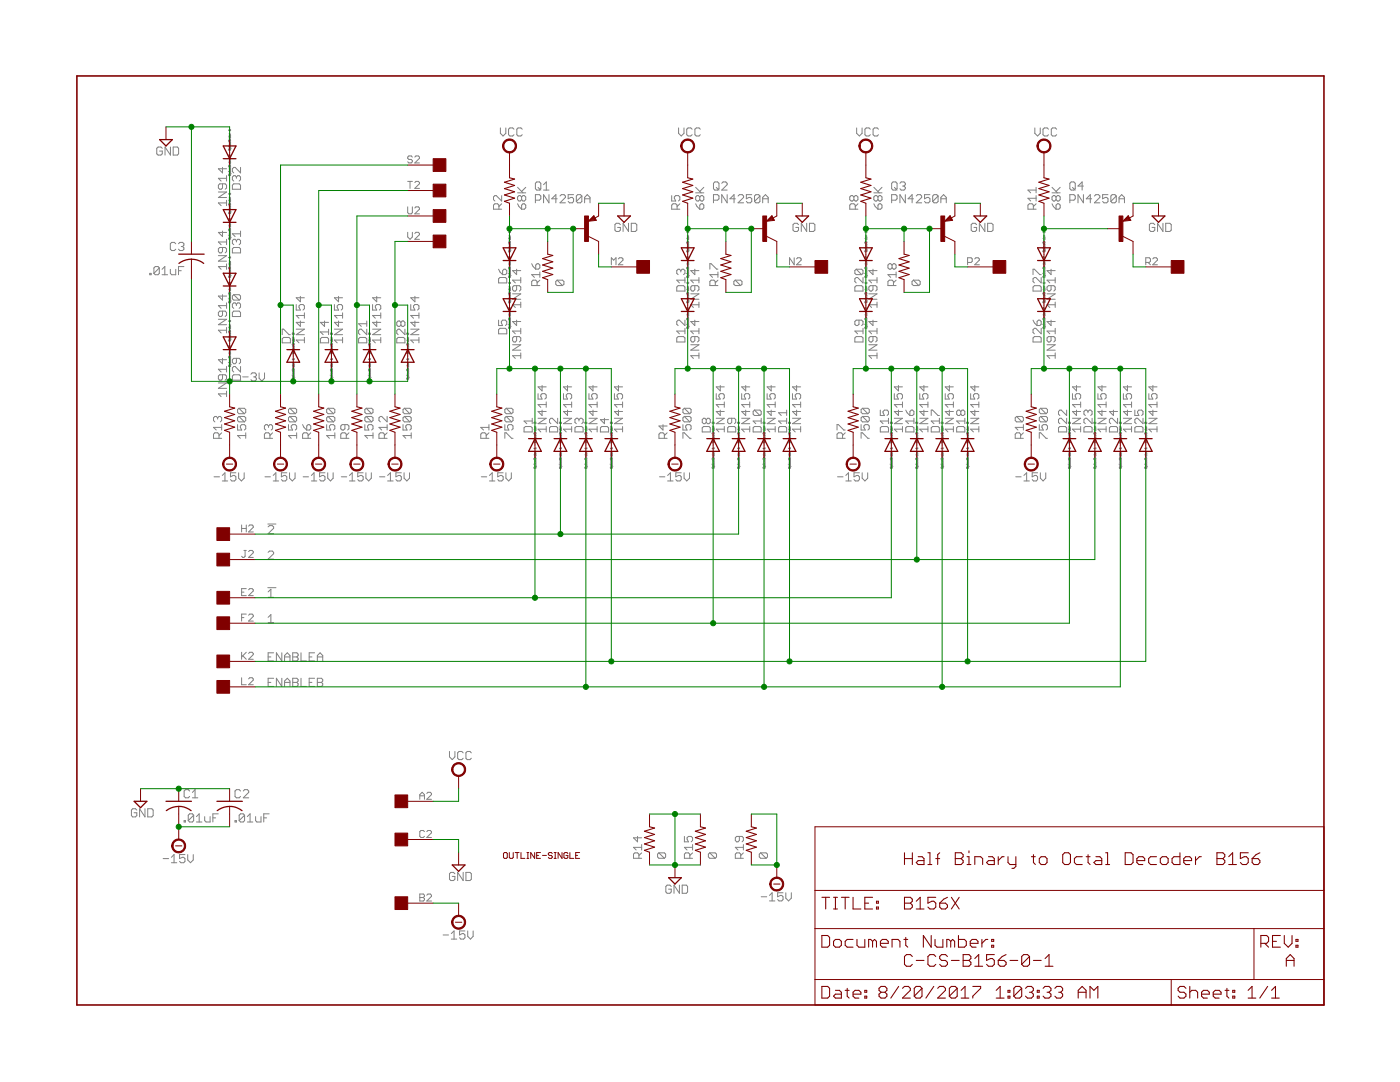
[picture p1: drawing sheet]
<svg xmlns="http://www.w3.org/2000/svg" width="279mm" height="216mm" viewBox="0 0 279 216" stroke-linecap="round" stroke-linejoin="round" font-family="sans-serif">
<g fill="none" stroke="#808080" stroke-width=".2">
<path d="M32.4 29.6l-.3-.3h-.5l-.3 .3v1.1l.3 .2h.5l.3-.2v-.6h-.6M34 29.3v1.6l-1.1-1.6v1.6M34.6 29.3h.8l.2 .3v1.1l-.2 .2h-.8zM43.6 38.3h1.6l-1.6 1.1h1.6M44.4 36.7v.8l-.3 .3h-.2l-.3-.3v-.5l.3-.3h1l.3 .3v.5l-.3 .3M44.4 33.4v1.1l-.8-.8h1.6M45.2 35.6h-1.6l.5 .5M45.2 35.1v1M45.2 40v1M45.6 29.1h.1M45.6 34.2h.1M45.6 27.3h.4v.2h-.2v-.2"/>
<path d="M45.6 32.4h.4v.2h-.2v-.2M45.6 40h.4v.2h-.2v-.2M45.7 28h.3v.2h-.3zM45.7 29.7v.3l.3-.3v.3M45.7 33h.3v.2l-.3 .1zM45.7 34.8v.3l.2-.3 .1 .1v.2M45.8 28.7v.3l.2-.1v-.2M45.8 33.8v.2h.2v-.2M45.8 26.6l.1 .2M45.8 27.6l.1 .2M45.8 31.7l.1 .2M45.8 32.7l.1 .2"/>
<path d="M45.8 39.3l.1 .2M45.8 39.5h.2M45.8 27.8h.2M45.8 26.8h.2M45.8 32.9h.2M45.8 31.9h.2M46 30.9v.3l-.2-.3-.2 .1 .1 .2M46 25.8v.3M46 27v.2l-.2-.2 .1-.1v.3M46 28.4v.2l-.2-.2 .1-.1v.3M46 29.1v.1M46 29.6v-.2l-.2-.1v.3h.3"/>
<path d="M46 32v.2l-.2-.2h.1v.2M46 33.5v.2l-.2-.2 .1-.1v.3M46 34.2v.1M46 34.7v-.2l-.2-.1v.3h.3M46 38.5v.3M46 39.7v.2l-.2-.2 .1-.1v.3M46 29.1l-.2 .1M46 34.2l-.2 .1M46 38.7h-.4l.2 .1M46 26h-.4l.2 .1M46.4 37l.3-.3h1l.3 .3v.8h-1.6zM47.2 35.3l-.3-.2h-.2l-.3 .2v.6l.3 .2"/>
<path d="M47.2 35.3l.3-.2h.2l.3 .2v.6l-.3 .2M47.2 35.3v.3M48 33.4v1.1l-1.1-1.1h-.2l-.3 .3v.5l.3 .3M81.4 36.2h.9M81.8 36.2v1.4M82.3 31.3l-.2-.2h-.5l-.2 .2v.3l.2 .2h.5l.2 .2v.3l-.2 .2h-.5l-.2-.2M82.8 31.3l.2-.2h.5l.2 .2v.3l-.9 .9h.9M82.8 36.4l.2-.2h.5l.2 .2v.3l-.9 .9h.9M99.9 25.5v1.1l.5 .5 .5-.5v-1.1M100.1 39v1.1l-1.1-1.1h-.2l-.3 .3v.5l.3 .3M102.6 25.8l-.3-.3h-.5l-.3 .3v1.1l.3 .2h.5l.3-.2M103.3 38.5h1.6"/>
<path d="M103.3 37.4l1.1 1.1M104.1 39.3l-.3-.3h-.2l-.3 .3v.5l.3 .3h.2l.3-.3M104.1 39.3l.3-.3h.2l.3 .3v.5l-.3 .3h-.2l-.3-.3M104.1 39.3v.5M104.2 25.8l-.3-.3h-.5l-.3 .3v1.1l.3 .2h.5l.3-.2M104.9 37.4l-.8 .8M106.8 39.9h.9l.2-.2v-.6l-.2-.3h-.9v1.7M106.8 36.6l.3-.3h.6l.2 .3v1.1l-.2 .2h-.6l-.3-.2zM107.4 37.4l.5 .5M108.5 36.9l.5-.6v1.6M108.5 37.9h1.1M109.6 38.8v1.7l-1.1-1.7v1.7"/>
<path d="M111.2 39.7h-1.1l.8-.9v1.7M111.8 39.1l.2-.3h.6l.2 .3v.3l-1 1.1h1M114.5 38.8h-1.1v.9l.5-.3h.3l.3 .3v.5l-.3 .3h-.5l-.3-.3M116.1 39.1l-.3-.3h-.5l-.3 .3v1.1M116.1 39.1v1.1l-.3 .3h-.5l-.3-.3M116.1 39.1l-1.1 1.1M116.7 39.7h1.1M134 39v1.1h.9l-.3-.5v-.3l.3-.3h.5l.3 .3v.5l-.3 .3M135.4 25.5v1.1l.6 .5 .5-.5v-1.1M138.1 25.8l-.2-.3h-.6l-.2 .3v1.1l.2 .2h.6l.2-.2M138.8 38.5h1.7M138.8 37.4l1.1 1.1"/>
<path d="M139.7 39.3l-.3-.3h-.3l-.3 .3v.5l.3 .3h.3l.3-.3M139.7 39.3l.2-.3h.3l.3 .3v.5l-.3 .3h-.3l-.2-.3M139.7 39.3v.5M139.8 25.8l-.3-.3h-.5l-.3 .3v1.1l.3 .2h.5l.3-.2M140.5 37.4l-.8 .8M142.4 39.9h.8l.3-.2v-.6l-.3-.3h-.8v1.7M142.7 36.3h.5l.3 .3v1.1l-.3 .2h-.5l-.3-.2v-1.1zM142.9 37.4l.6 .5M144 36.6l.3-.3h.5l.3 .3v.3l-1.1 1h1.1M145.1 38.8v1.7l-1.1-1.7v1.7M146.7 39.7h-1l.8-.9v1.7M147.3 39.1l.3-.3h.5l.3 .3v.3l-1.1 1.1h1.1"/>
<path d="M150 38.8h-1.1v.9l.6-.3h.3l.2 .3v.5l-.2 .3h-.6l-.3-.3M151.7 39.1l-.3-.3h-.5l-.3 .3v1.1M151.7 39.1v1.1l-.3 .3h-.5l-.3-.3M151.7 39.1l-1.1 1.1M152.2 39.7h1.1M170.4 39.3l.3-.3h.2l.3 .3v.5l-.3 .3h-.2l-.3-.3M170.4 39.3l-.3-.3h-.2l-.3 .3v.5l.3 .3h.2l.3-.3M170.4 39.3v.5M171 25.5v1.1l.5 .5 .5-.5v-1.1M173.7 25.8l-.3-.3h-.5l-.3 .3v1.1l.3 .2h.5l.3-.2M174.4 38.5h1.6M174.4 37.4l1.1 1.1"/>
<path d="M175.2 39.3l-.3-.3h-.2l-.3 .3v.5l.3 .3h.2l.3-.3M175.2 39.3l.3-.3h.2l.3 .3v.5l-.3 .3h-.2l-.3-.3M175.2 39.3v.5M175.3 25.8l-.3-.3h-.5l-.3 .3v1.1l.3 .2h.5l.3-.2M176 37.4l-.8 .8M177.9 39.9h.9l.2-.2v-.6l-.2-.3h-.9v1.7M178.2 36.3h.6l.2 .3v1.1l-.2 .2h-.6l-.3-.2v-1.1zM178.5 37.4l.5 .5M179.6 36.6l.3-.3h.5l.3 .3v.3l-.3 .2M180.1 37.1h.3M180.4 37.1l.3 .3v.3l-.3 .2h-.5l-.3-.2M180.7 38.8v1.7l-1.1-1.7v1.7"/>
<path d="M182.3 39.7h-1.1l.8-.9v1.7M182.9 39.1l.2-.3h.6l.2 .3v.3l-1 1.1h1M185.6 38.8h-1.1v.9l.5-.3h.3l.3 .3v.5l-.3 .3h-.5l-.3-.3M187.2 39.1l-.3-.3h-.5l-.3 .3v1.1M187.2 39.1v1.1l-.3 .3h-.5l-.3-.3M187.2 39.1l-1.1 1.1M187.8 39.7h1M206.5 25.5v1.1l.6 .5 .5-.5v-1.1M206.8 37.9h-1.7l.6 .6M206.8 39.6h-1.7l.6 .5M206.8 37.4v1.1M206.8 39v1.1"/>
<path d="M209.3 25.8l-.3-.3h-.6l-.2 .3v1.1l.2 .2h.6l.3-.2M210 38.5h1.6M210 37.4l1 1.1M210.8 39.3l-.3-.3h-.3l-.2 .3v.5l.2 .3h.3l.3-.3M210.8 39.3l.2-.3h.3l.3 .3v.5l-.3 .3h-.3l-.2-.3M210.8 39.3v.5M210.9 25.8l-.3-.3h-.5l-.3 .3v1.1l.3 .2h.5l.3-.2M211.6 37.4l-.8 .8M213.5 39.9h.8l.3-.2v-.6l-.3-.3h-.8v1.7M213.8 36.3h.5l.3 .3v1.1l-.3 .2h-.5l-.3-.2v-1.1zM214 37.4l.6 .5M216.2 38.8v1.7l-1.1-1.7v1.7"/>
<path d="M216.2 37.1h-1.1l.9-.8v1.6M217.9 39.7h-1.1l.8-.9v1.7M218.4 39.1l.3-.3h.5l.3 .3v.3l-1.1 1.1h1.1M221.1 38.8h-1.1v.9l.6-.3h.3l.2 .3v.5l-.2 .3h-.6l-.3-.3M222.8 39.1l-.3-.3h-.5l-.3 .3v1.1M222.8 39.1v1.1l-.3 .3h-.5l-.3-.3M222.8 39.1l-1.1 1.1M223.3 39.7h1.1M29.9 54.5h.3v.3h-.3zM31.8 53.5l-.3-.3h-.5l-.3 .3v1M31.8 53.5v1l-.3 .3h-.5l-.3-.3M31.8 53.5l-1.1 1"/>
<path d="M32.3 54.8h1.1M32.3 53.7l.6-.5v1.6M34 53.7v.8l.3 .3h.8v-1.1M35.1 48.6l-.3-.2h-.5l-.3 .2v1.1l.3 .3h.5l.3-.3M35.6 48.6l.3-.2h.5l.3 .2v.3l-.3 .3M35.6 54h.6M36.2 49.2h.2M36.4 49.2l.3 .3v.2l-.3 .3h-.5l-.3-.3M36.7 53.2h-1.1v1.6M43.6 51h1.6l-1.6 1.1h1.6M44.4 58.8v1.1l-.8-.8h1.6M44.4 49.4v.8l-.3 .3h-.2l-.3-.3v-.5l.3-.3h1l.3 .3v.5l-.3 .3"/>
<path d="M44.4 46.1v1.1l-.8-.8h1.6M45.2 48.3h-1.6l.5 .5M45.2 40.5h-1.6l.5 .5M45.2 47.8v1M45.2 52.7v1M45.2 53.2h-1.6l.5 .5M45.6 54.5h.1M45.6 59.6h.1M45.6 41.8h.1M45.6 46.9h.1M45.6 45h.4v.3l-.2-.1v-.2M45.6 52.7h.4v.2h-.2v-.2"/>
<path d="M45.6 57.7h.4v.3l-.2-.1v-.2M45.7 40.7h.3v.2h-.3zM45.7 42.4v.3l.2-.3 .1 .1v.2M45.7 45.7h.3v.2l-.3 .1zM45.7 47.5v.2l.2-.2h.1v.2M45.7 53.4h.3v.2h-.3zM45.7 55.1v.3l.2-.3 .1 .1v.2M45.7 58.4h.3v.2l-.3 .1zM45.8 41.4v.3l.2-.1v-.2M45.8 46.5v.2h.2v-.2M45.8 54.1v.3l.2-.1v-.2M45.8 59.2v.2h.2v-.2"/>
<path d="M45.8 40.3l.1 .2M45.8 44.4l.1 .2M45.8 45.4l.1 .2M45.8 52l.1 .2M45.8 53l.1 .2M45.8 57.1l.1 .2M45.8 58.1l.1 .2M45.8 53.2h.2M45.8 52.2h.2M45.8 58.3h.2M45.8 57.3h.2M45.8 40.5h.2"/>
<path d="M45.8 45.6h.2M45.8 44.6h.2M46 43.6v.3l-.2-.3-.2 .1 .1 .2M46 56.3v.3l-.2-.3-.2 .1 .1 .2M46 41.1v.2l-.2-.2 .1-.1v.3M46 41.8v.1M46 42.3v-.2l-.2-.1v.3h.3M46 44.7v.2l-.2-.2h.1v.2M46 46.2v.2l-.2-.2 .1-.1v.3M46 46.9v.1M46 47.4v-.2l-.2-.1v.3h.3M46 51.2v.3"/>
<path d="M46 52.4v.2l-.2-.2 .1-.1v.3M46 53.8v.2l-.2-.2 .1-.1v.3M46 54.5v.1M46 55v-.2l-.2-.1v.3h.3M46 57.4v.2l-.2-.2h.1v.2M46 58.9v.2l-.2-.2 .1-.1v.3M46 59.6v.1M46 41.8l-.2 .1M46 46.9l-.2 .1M46 54.5l-.2 .1M46 59.6l-.2 .1M46 51.4h-.4l.2 .1"/>
<path d="M46.4 49.7l.3-.3h1l.3 .3v.8h-1.6zM46.7 58.8l-.3 .3v.5l.3 .3h1M46.7 58.8h1l.3 .3v.5l-.3 .3M46.7 58.8l1 1.1M47.2 48l-.3-.2h-.2l-.3 .2v.6l.3 .2M47.2 48l.3-.2h.2l.3 .2v.6l-.3 .2M47.2 48v.3M48 46.7h-1.6l.5 .5M48 46.1v1.1M59.9 59.1v1.1l-.8-.8h1.6M67.6 59.1v1.1l-.9-.8h1.7M75.2 59.1v1.1l-.8-.8h1.6"/>
<path d="M81.4 41.3v1.1l.2 .3h.5l.2-.3v-1.1M81.4 46.4v.9l.4 .5 .5-.5v-.9M82.8 41.5l.2-.2h.5l.2 .2v.2l-.9 1h.9M82.8 46.6l.2-.2h.5l.2 .2v.2l-.9 1h.9M82.8 59.1v1.1l-.8-.8h1.6M99.5 55.6l.3-.2h1.1l.2 .2v.9h-1.6zM99.5 53.7l.3 .6 .5 .5M99.6 41.7v-.8l-.3-.2h-.5l-.3 .2v.8h1.6M100.1 40.7l-.5 .5M100.3 54l.3-.3h.3l.2 .3v.5l-.2 .3h-.6zM101.4 54.5h.1M101.4 59.6h.1"/>
<path d="M101.4 49.5h.1M101.5 53.4h.3l.1 .2h-.3zM101.5 52.7h.4v.2h-.2l-.1-.2M101.5 58.5l.3-.1 .1 .2-.3 .1zM101.5 57.7h.4v.2l-.2 .1-.1-.3M101.5 47.6h.4v.2h-.2l-.1-.2M101.6 55.1l-.1 .2 .1 .1 .2-.3v.3M101.6 48.3h.2l.1 .2h-.3zM101.6 50l-.1 .2 .1 .1 .2-.3v.3M101.6 54.1l.1 .3 .2-.1v-.2M101.6 53.2h.3M101.6 52.2h.3"/>
<path d="M101.6 59.2l.1 .2h.2v-.2M101.6 58.3h.3M101.6 57.3h.3M101.6 49l.1 .3 .2-.1v-.2M101.6 46.9l.1 .2M101.6 48l.1 .2M101.6 52l.1 .2M101.6 53l.1 .2M101.6 57.1l.1 .2M101.6 58.1l.1 .2M101.6 48.2h.3M101.6 47.1h.3"/>
<path d="M101.9 55l-.1-.3-.2 .1v.2h.4M101.9 54.5l-.3 .1M101.9 53.8l-.1 .2-.2-.2 .1-.1v.3M101.9 52.4l-.1 .2-.2-.2 .1-.1v.3M101.9 59.6l-.3 .1M101.9 58.9l-.1 .2-.2-.2 .1-.1v.3M101.9 57.4l-.1 .2-.2-.2h.1v.2M101.9 51.2v.3l-.3-.3-.1 .1 .1 .2M101.9 46.2v.2M101.9 47.3l-.1 .2-.2-.2 .1-.1v.3M101.9 48.7l-.1 .2-.2-.2h.1v.2M101.9 49.4v.1"/>
<path d="M101.9 49.9l-.1-.2h-.2v.2h.4M101.9 54.5v.1M101.9 56.3v.3M101.9 59.6v.1M101.9 49.5h-.3M101.9 56.5h-.4l.1 .1M101.9 46.3h-.4l.1 .1M102.3 58.6h1.6l-1.6 1.1h1.6M103.1 53.7v1.1l-.8-.8h1.6M103.1 57v.8l-.3 .3h-.2l-.3-.3v-.5l.3-.3h1.1l.2 .3v.5l-.2 .3M103.3 40.7l.3 .5 .5 .5M103.9 55.4v1.1"/>
<path d="M103.9 55.9h-1.6l.5 .6M104.1 40.9l.3-.2h.2l.3 .2v.6l-.3 .2h-.5zM106.1 52.6l.3 .6 .5 .5M106.9 52.9l.3-.3h.3l.2 .3v.5l-.2 .3h-.6zM107.2 57v-.8l-.3-.3h-.5l-.3 .3v.8h1.6M107.7 54.8h-1.6l.6 .6M107.7 55.9l-.5 .5M107.7 54.3v1.1M111.2 55.9l-.3 .3v.5l.3 .3h1.1M111.2 55.9l1.1 1.1M111.2 55.9h1.1l.2 .3v.5l-.2 .3M116.7 40.5v-1.1l.5-.6 .6 .6v1.1"/>
<path d="M122 52.8v-1.4l.5 .5 .4-.5v1.4M123.4 51.7l.2-.3h.5l.2 .3v.2l-.9 .9h.9M123.8 44.8l-.3-.2h-.5l-.3 .2v1.1l.3 .3h.5l.3-.3v-.5h-.5M125.4 44.6v1.6l-1-1.6v1.6M126 44.6h.8l.3 .2v1.1l-.3 .3h-.8zM135.1 41.7v-.8l-.2-.2h-.6l-.3 .2v.8h1.7M135.3 57h1.1l.3 .3v.8h-1.6v-.8zM135.7 40.7l-.6 .5M135.9 54l-.3-.3h-.3l-.2 .3v.5l.2 .3M135.9 54l.2-.3h.3l.3 .3v.5l-.3 .3M135.9 54v.3M136.7 55.9h-1.6l.5 .6"/>
<path d="M136.7 55.4v1.1M137 54.5h.1M137 59.6h.1M137 49.5h.1M137.1 53.4h.3v.2h-.3zM137.1 52.7h.3v.2h-.2v-.2M137.1 58.5l.3-.1v.2l-.3 .1zM137.1 57.7h.3v.2l-.2 .1v-.3M137.1 48.3h.3v.2h-.3zM137.1 47.6h.3v.2h-.2v-.2M137.1 55.1v.2l.1 .1 .2-.3v.3M137.1 50v.2l.1 .1 .2-.3v.3"/>
<path d="M137.2 54.1v.3l.2-.1v-.2M137.2 53.2h.2M137.2 52.2h.2M137.2 59.2v.2h.2v-.2M137.2 58.3h.2M137.2 57.3h.2M137.2 49v.3l.2-.1v-.2M137.2 48.2h.2M137.2 47.1h.2M137.2 46.9l.1 .2M137.2 48l.1 .2M137.2 52l.1 .2"/>
<path d="M137.2 53l.1 .2M137.2 57.1l.1 .2M137.2 58.1l.1 .2M137.4 55v-.2l-.2-.1v.3h.4M137.4 54.5l-.2 .1M137.4 53.8v.2l-.2-.2 .1-.1v.3M137.4 52.4v.2l-.2-.2 .1-.1v.3M137.4 59.6l-.2 .1M137.4 58.9v.2l-.2-.2 .1-.1v.3M137.4 57.4v.2l-.2-.2h.1v.2M137.4 56.5h-.3l.1 .1M137.4 49.9v-.2h-.2v.2h.4"/>
<path d="M137.4 49.5h-.2M137.4 48.7v.2l-.2-.2h.1v.2M137.4 47.3v.2l-.2-.2 .1-.1v.3M137.4 46.3h-.3l.1 .1M137.4 51.2v.3l-.2-.3-.1 .1v.2M137.4 46.2v.2M137.4 49.4v.1M137.4 54.5v.1M137.4 56.3v.3M137.4 59.6v.1M137.9 58.6h1.6l-1.6 1.1h1.6M138.7 53.7v1.1l-.8-.8h1.6"/>
<path d="M138.7 57v.8l-.3 .3h-.3l-.2-.3v-.5l.2-.3h1.1l.3 .3v.5l-.3 .3M138.8 40.7l.3 .5 .6 .5M139.5 55.9h-1.6l.5 .6M139.5 55.4v1.1M139.9 40.7h.3l.3 .2v.6l-.3 .2h-.5v-.8zM141.7 53.7v-1.1h.2l1.1 1.1h.3M142.7 57v-.8l-.2-.3h-.6l-.2 .3v.8h1.6M143.3 54.8h-1.6l.5 .6M143.3 55.9l-.6 .5M143.3 54.3v1.1M146.7 55.9l-.2 .3v.5l.2 .3h1.1M146.7 55.9l1.1 1.1"/>
<path d="M146.7 55.9h1.1l.3 .3v.5l-.3 .3M152.2 40.5v-1.1l.6-.6 .5 .6v1.1M158.5 51.4v1.4l-.9-1.4v1.4M159 51.7l.2-.3h.5l.2 .3v.2l-.9 .9h.9M159.4 44.8l-.3-.2h-.6l-.2 .2v1.1l.2 .3h.6l.3-.3v-.5h-.6M161 44.6v1.6l-1.1-1.6v1.6M161.5 44.6h.8l.3 .2v1.1l-.3 .3h-.8zM170.7 41.7v-.8l-.3-.2h-.5l-.3 .2v.8h1.6M170.9 53.7h1.1l.2 .3v.5l-.2 .3M170.9 57h1.1l.2 .3v.8h-1.6v-.8zM170.9 53.7l-.3 .3v.5l.3 .3h1.1M170.9 53.7l1.1 1.1"/>
<path d="M171.2 40.7l-.5 .5M172.2 55.4v1.1l-1-1.1h-.3l-.3 .2v.6l.3 .3M172.6 54.5h.1M172.6 59.6h.1M172.6 49.5h.1M172.6 52.7h.4l-.1 .2h-.2v-.2M172.6 57.7h.4l-.1 .3-.2-.1v-.2M172.6 47.6h.4l-.1 .2h-.2v-.2M172.7 55.1v.3l.2-.3 .1 .1-.1 .2M172.7 53.4h.2l.1 .2h-.3zM172.7 58.4h.2l.1 .2-.3 .1zM172.7 50v.3l.2-.3 .1 .1-.1 .2"/>
<path d="M172.7 48.3h.2l.1 .2h-.3zM172.7 54.1l.1 .3 .2-.1v-.2M172.7 53.2h.3M172.7 52.2h.3M172.7 59.2l.1 .2h.2v-.2M172.7 58.3h.3M172.7 57.3h.3M172.7 49l.1 .3 .2-.1v-.2M172.7 48.2h.3M172.7 47.1h.3M172.7 46.9l.2 .2M172.7 48l.2 .2"/>
<path d="M172.7 52l.2 .2M172.7 53l.2 .2M172.7 57.1l.2 .2M172.7 58.1l.2 .2M173 55v-.2l-.2-.1-.1 .3h.4M173 54.5l-.3 .1M173 53.8l-.1 .2-.2-.2 .2-.1v.3M173 52.4l-.1 .2-.2-.2 .2-.1v.3M173 59.6l-.3 .1M173 58.9l-.1 .2-.2-.2 .2-.1v.3M173 57.4l-.1 .2-.2-.2h.2v.2M173 56.5h-.4l.1 .1"/>
<path d="M173 49.9v-.2h-.2l-.1 .2h.4M173 49.5h-.3M173 48.7l-.1 .2-.2-.2h.2v.2M173 47.3l-.1 .2-.2-.2 .2-.1v.3M173 46.3h-.4l.1 .1M173 51.2v.3l-.3-.3-.1 .1 .1 .2M173 46.2v.2M173 49.4v.1M173 54.5v.1M173 56.3v.3M173 59.6v.1M173.4 58.6h1.6l-1.6 1.1h1.6"/>
<path d="M174.2 53.7v1.1l-.8-.8h1.6M174.2 57v.8l-.3 .3h-.2l-.3-.3v-.5l.3-.3h1.1l.2 .3v.5l-.2 .3M174.4 40.7l.3 .5 .5 .5M175 55.9h-1.6l.5 .6M175 55.4v1.1M175.5 40.7h.2l.3 .2v.6l-.3 .2h-.5v-.8zM178 52.9l-.2-.3h-.3l-.3 .3v.5l.3 .3h.3l.2-.3M178 52.9l.3-.3h.3l.2 .3v.5l-.2 .3h-.3l-.3-.3M178 52.9v.5M178.3 57v-.8l-.3-.3h-.5l-.3 .3v.8h1.6M178.8 54.8h-1.6l.6 .6M178.8 55.9l-.5 .5"/>
<path d="M178.8 54.3v1.1M182.3 55.9l-.3 .3v.5l.3 .3h1.1M182.3 55.9l1.1 1.1M182.3 55.9h1.1l.2 .3v.5l-.2 .3M187.8 40.5v-1.1l.5-.6 .5 .6v1.1M193.1 52.4h.7l.2-.3v-.4l-.2-.3h-.7v1.4M194.5 51.7l.3-.3h.4l.3 .3v.2l-1 .9h1M194.9 44.8l-.3-.2h-.5l-.3 .2v1.1l.3 .3h.5l.3-.3v-.5h-.5M196.6 44.6v1.6l-1.1-1.6v1.6M197.1 44.6h.8l.3 .2v1.1l-.3 .3h-.8zM206.2 54.8v-1.1h.2l1.1 1.1h.3M206.2 57.3l.2-.3h1.1l.3 .3v.8h-1.6z"/>
<path d="M206.2 41.7v-.8l-.2-.2h-.6l-.3 .2v.8h1.7M206.8 40.7l-.6 .5M207.8 55.4v1.1l-1.1-1.1h-.3l-.2 .2v.6l.2 .3M208.1 54.5h.1M208.1 59.6h.1M208.1 49.5h.1M208.2 53.4h.3v.2h-.3zM208.2 52.7h.3v.2h-.2v-.2M208.2 58.5l.3-.1v.2l-.3 .1zM208.2 57.7h.3v.3l-.2-.1v-.2M208.2 48.3h.3v.2h-.3zM208.2 47.6h.3v.2h-.2v-.2"/>
<path d="M208.2 55.1v.3l.2-.3 .1 .1v.2M208.2 50v.3l.2-.3 .1 .1v.2M208.3 54.1v.3l.2-.1v-.2M208.3 53.2h.2M208.3 52.2h.2M208.3 59.2v.2h.2v-.2M208.3 58.3h.2M208.3 57.3h.2M208.3 49v.3l.2-.1v-.2M208.3 48.2h.2M208.3 47.1h.2M208.3 46.9l.1 .2"/>
<path d="M208.3 48l.1 .2M208.3 52l.1 .2M208.3 53l.1 .2M208.3 57.1l.1 .2M208.3 58.1l.1 .2M208.5 55v-.2l-.2-.1v.3h.4M208.5 54.5l-.2 .1M208.5 53.8v.2l-.2-.2 .1-.1v.3M208.5 52.4v.2l-.2-.2 .1-.1v.3M208.5 59.6l-.2 .1M208.5 58.9v.2l-.2-.2 .1-.1v.3M208.5 57.4v.2l-.2-.2h.1v.2"/>
<path d="M208.5 56.5h-.3l.1 .1M208.5 49.9v-.2h-.2v.2h.4M208.5 49.5h-.2M208.5 48.7v.2l-.2-.2h.1v.2M208.5 47.3v.2l-.2-.2 .1-.1v.3M208.5 46.3h-.3l.1 .1M208.5 51.2v.3l-.2-.3-.1 .1v.2M208.5 46.2v.2M208.5 49.4v.1M208.5 54.5v.1M208.5 56.3v.3M208.5 59.6v.1"/>
<path d="M209 58.6h1.6l-1.6 1.1h1.6M209.8 53.7v1.1l-.8-.8h1.6M209.8 57v.8l-.3 .3h-.3l-.2-.3v-.5l.2-.3h1.1l.3 .3v.5l-.3 .3M210 40.7l.2 .5 .6 .5M210.6 55.9h-1.6l.5 .6M210.6 55.4v1.1M210.8 40.9l.2-.2h.3l.3 .2v.6l-.3 .2h-.5zM223.3 40.5v-1.1l.6-.6 .5 .6v1.1M228.7 52.4h.7l.2-.3v-.4l-.2-.3h-.7v1.4M229.1 52.4l.5 .4M230.1 51.7l.2-.3h.5l.2 .3v.2l-.9 .9h.9M230.5 44.8l-.3-.2h-.5l-.3 .2v1.1l.3 .3h.5l.3-.3v-.5h-.6"/>
<path d="M232.1 44.6v1.6l-1.1-1.6v1.6M232.6 44.6h.9l.2 .2v1.1l-.2 .3h-.9zM43.6 76.4h1.6l-1.6 1.1h1.6M43.6 63.7h1.6l-1.6 1.1h1.6M44.4 62.1v.8l-.3 .3h-.2l-.3-.3v-.5l.3-.3h1l.3 .3v.5l-.3 .3M44.4 74.8v.8l-.3 .3h-.2l-.3-.3v-.6l.3-.2h1l.3 .2v.6l-.3 .3M44.4 71.5v1.1l-.8-.8h1.6M45.2 73.7h-1.6l.5 .5M45.2 78.6h-1.6l.5 .5M45.2 60.4v1.1M45.2 65.3v1.1M45.2 73.1v1.1"/>
<path d="M45.2 78v1.1M45.2 65.9h-1.6l.5 .5M45.2 61h-1.6l.5 .5M45.6 67.2h.1M45.6 72.3h.1M45.6 65.4h.4v.2h-.2v-.2M45.6 70.4h.4v.2l-.2 .1v-.3M45.7 67.8v.3l.2-.3 .1 .1v.2M45.7 60.2v.2l.2-.2h.1v.2M45.7 66.1h.3v.2h-.3zM45.7 71.1h.3v.2l-.3 .1zM45.7 72.9v.2l.2-.2h.1v.2"/>
<path d="M45.8 66.8v.3l.2-.1v-.2M45.8 71.9v.2h.2v-.2M45.8 64.7l.1 .2M45.8 65.7l.1 .2M45.8 69.8l.1 .2M45.8 70.8l.1 .2M45.8 65.9h.2M45.8 64.9h.2M45.8 71h.2M45.8 70h.2M46 69v.3l-.2-.3-.2 .1 .1 .2M46 60.1v-.2l-.2-.1v.3h.3"/>
<path d="M46 63.9v.3M46 65.1v.2l-.2-.2 .1-.1v.3M46 66.5v.2l-.2-.2 .1-.1v.3M46 67.2v.1M46 67.7v-.2l-.2-.1v.3h.3M46 70.1v.2l-.2-.2h.1v.2M46 71.6v.2l-.2-.2 .1-.1v.3M46 72.3v.1M46 72.7v-.1l-.2-.1v.2h.3M46 67.2l-.2 .1M46 72.3l-.2 .1M46 64.1h-.4l.2 .1"/>
<path d="M46.4 62.4l.3-.3h1l.3 .3v.8h-1.6zM46.4 75l.3-.2h1l.3 .2v.9h-1.6zM47.2 71.5v.8l-.3 .3h-.2l-.3-.3v-.5l.3-.3h1l.3 .3v.5l-.3 .3M47.2 60.7l-.3-.3h-.2l-.3 .3v.6l.3 .2M47.2 60.7l.3-.3h.2l.3 .3v.6l-.3 .2M47.2 60.7v.3M48 73.1v1.1l-1.1-1.1h-.2l-.3 .3v.6l.3 .2M48.4 75.2h1.1M50.1 74.7l.2-.3h.6l.3 .3v.3l-.3 .2M50.6 75.2h.3M50.9 75.2l.3 .3v.3l-.3 .2h-.6l-.2-.2M51.7 74.4v1.1l.6 .5 .5-.5v-1.1"/>
<path d="M56.3 66.8v-1.1h.3l1.1 1.1h.3M56.6 67.3h1.1l.3 .3v.8h-1.7v-.8zM58.3 74.9h.1M58.3 69.8h.1M58.3 67.9h.4v.2l-.2 .1v-.3M58.3 73h.4v.2h-.2v-.2M58.4 70.3v.3l.2-.3 .1 .1v.2M58.4 75.4v.3l.2-.3 .1 .1v.2M58.4 68.6h.3v.2l-.3 .1zM58.4 73.7h.3v.2h-.3zM58.5 67.4h.2M58.5 72.5h.2"/>
<path d="M58.5 69.3v.3l.2-.1v-.2M58.5 74.4v.3l.2-.1v-.2M58.5 67.2l.1 .2M58.5 68.3l.1 .2M58.5 72.3l.1 .2M58.5 73.4l.1 .2M58.5 73.6h.2M58.5 68.5h.2M58.7 67.6v.2l-.2-.2 .1-.1v.3M58.7 70.2v-.2h-.2v.2h.3M58.7 66.5v.2l-.2-.2h-.2l.1 .2M58.7 69v.2l-.2-.2h.1v.2"/>
<path d="M58.7 69.7v.1M58.7 71.5v.3M58.7 72.7v.2l-.2-.2 .1-.1v.3M58.7 74.1v.2l-.2-.2 .1-.1v.3M58.7 74.8v.1M58.7 75.3v-.2l-.2-.1v.3h.3M58.7 69.8h-.2M58.7 74.9h-.2M58.7 71.7h-.4l.2 .1M59.1 60.8v1.1h.8l-.2-.6v-.3l.2-.2h.6l.2 .2v.6l-.2 .3M59.1 65.7h1.6l-1.6 1.1h1.6M59.9 64.1v1l-.8-.8h1.6"/>
<path d="M60.7 67.9h-1.6l.6 .5M60.7 62.4v1.1M60.7 67.3v1.1M60.7 62.9h-1.6l.6 .6M64.2 67.3h1.1l.3 .3v.8h-1.7v-.8zM64.8 64.1v1l-.9-.8h1.7M65.6 66.2h-1.7l.6 .6M65.6 65.7v1.1M65.9 74.9h.1M65.9 69.8h.1M66 67.9h.3v.2l-.2 .1v-.3M66 73.7h.3v.2h-.3z"/>
<path d="M66 73h.3v.2h-.2v-.2M66 68.7l.3-.1v.2l-.3 .1zM66 70.3v.2l.1 .1 .2-.3v.3M66 75.4v.2l.1 .1 .2-.3v.3M66.1 67.4h.2M66.1 72.5h.2M66.1 73.4l.1 .2M66.1 74.4v.3l.2-.1v-.2M66.1 73.6h.2M66.1 69.3v.3l.2-.1v-.2M66.1 68.5h.2M66.1 67.2l.1 .2"/>
<path d="M66.1 68.3l.1 .2M66.1 72.3l.1 .2M66.3 67.6v.2l-.2-.2 .1-.1v.3M66.3 70.2v-.2h-.2v.2h.4M66.3 75.3v-.3l-.2 .1v.2h.4M66.3 74.9h-.2M66.3 74.1v.2l-.2-.2 .1-.1v.3M66.3 72.7v.2l-.2-.2 .1-.1v.3M66.3 71.7h-.3l.1 .1M66.3 69.8h-.2M66.3 69v.2l-.2-.2h.1v.2M66.3 66.5v.2l-.2-.2h-.1v.2"/>
<path d="M66.3 69.7v.1M66.3 71.5v.3M66.3 74.8v.1M66.7 65.7h1.7l-1.7 1.1h1.7M66.7 60.8v1.1h.9l-.3-.6v-.3l.3-.2h.5l.3 .2v.6l-.3 .3M67.6 64.1v1l-.9-.8h1.7M68.4 67.9h-1.7l.6 .5M68.4 62.9h-1.7l.6 .6M68.4 62.4v1.1M68.4 67.3v1.1M71.6 67.6l.2-.3h1.1l.3 .3v.8h-1.6zM73.2 65.7v1.1l-1.1-1.1h-.3l-.2 .3v.5l.2 .3"/>
<path d="M73.2 64.1v1M73.2 64.6h-1.6l.5 .5M73.5 74.9h.1M73.5 69.8h.1M73.6 73.7h.3v.2h-.3zM73.6 73h.3v.2h-.2v-.2M73.6 68.7l.3-.1v.2l-.3 .1zM73.6 67.9h.3v.2l-.2 .1v-.3M73.6 70.3v.2l.1 .1 .2-.3v.3M73.6 75.4v.2l.1 .1 .2-.3v.3M73.7 67.4h.2M73.7 72.5h.2"/>
<path d="M73.7 68.3l.1 .2M73.7 73.4l.1 .2M73.7 74.4v.3l.2-.1v-.2M73.7 73.6h.2M73.7 69.3v.3l.2-.1v-.2M73.7 68.5h.2M73.7 67.2l.1 .2M73.7 72.3l.1 .2M73.9 67.6v.2l-.2-.2 .1-.1v.3M73.9 70.2v-.2h-.2v.2h.4M73.9 71.7h-.3l.1 .1M73.9 75.3v-.2l-.2-.1v.3h.4"/>
<path d="M73.9 74.9h-.2M73.9 74.1v.2l-.2-.2 .1-.1v.3M73.9 72.7v.2l-.2-.2 .1-.1v.3M73.9 69.8h-.2M73.9 69v.2l-.2-.2h.1v.2M73.9 66.5v.2l-.2-.2h-.1v.2M73.9 69.7v.1M73.9 71.5v.3M73.9 74.8v.1M74.4 60.8v1.1h.8l-.3-.6v-.3l.3-.2h.5l.3 .2v.6l-.3 .3M74.4 65.7h1.6l-1.6 1.1h1.6M75.2 64.1v1l-.8-.8h1.6"/>
<path d="M76 67.9h-1.6l.5 .5M76 62.9h-1.6l.5 .6M76 62.4v1.1M76 67.3v1.1M79.2 67.6l.3-.3h1l.3 .3v.8h-1.6zM80 64.3l-.3-.2h-.2l-.3 .2v.6l.3 .2h.2l.3-.2M80 64.3l.3-.2h.2l.3 .2v.6l-.3 .2h-.2l-.3-.2M80 64.3v.6M80.8 65.7v1.1l-1.1-1.1h-.2l-.3 .3v.5l.3 .3M81.1 74.9h.1M81.1 69.8h.1M81.2 68.7l.3-.1 .1 .2-.4 .1z"/>
<path d="M81.2 67.9h.4v.2l-.2 .1-.1-.3M81.2 73.7h.3l.1 .2h-.4zM81.2 73h.4v.2h-.2l-.1-.2M81.2 70.3v.2l.1 .1 .2-.3v.3M81.2 75.4v.2l.1 .1 .2-.3v.3M81.3 67.4h.3M81.3 72.5h.3M81.3 67.2l.1 .2M81.3 69.3l.1 .3 .2-.1v-.2M81.3 74.4l.1 .3 .2-.1v-.2M81.3 68.3l.1 .2M81.3 73.6h.3"/>
<path d="M81.3 68.5h.3M81.3 72.3l.1 .2M81.3 73.4l.1 .2M81.6 67.6l-.1 .2-.2-.2 .1-.1v.3M81.6 70.2v-.2h-.2l-.1 .2h.4M81.6 69l-.1 .2-.2-.2h.1v.2M81.6 75.3v-.2l-.2-.1-.1 .3h.4M81.6 74.1l-.1 .2-.2-.2 .1-.1v.3M81.6 72.7l-.1 .2-.2-.2 .1-.1v.3M81.6 74.9h-.3M81.6 71.7h-.4l.1 .1M81.6 69.8h-.3"/>
<path d="M81.6 66.5v.2l-.3-.2h-.1v.2M81.6 69.7v.1M81.6 71.5v.3M81.6 74.8v.1M82 65.7h1.6l-1.6 1.1h1.6M82 60.8v1.1h.8l-.3-.6v-.3l.3-.2h.5l.3 .2v.6l-.3 .3M82.8 64.1v1l-.8-.8h1.6M83.6 62.9h-1.6l.5 .6M83.6 67.9h-1.6l.5 .5M83.6 62.4v1.1M83.6 67.3v1.1M99.5 63.9v1.1h.8l-.2-.8 .2-.3h.6l.2 .3v.5l-.2 .3"/>
<path d="M99.8 65.5h1.1l.2 .3v.8h-1.6v-.8zM101.4 64.7h.1M101.5 62.8h.4v.2l-.2 .1-.1-.3M101.6 65.3l-.1 .1 .1 .1 .2-.2v.2M101.6 60.2l-.1 .2h.1l.2-.2v.2M101.6 63.5h.2l.1 .2-.3 .1zM101.6 64.3l.1 .2h.2v-.2M101.6 62.1l.1 .2M101.6 63.2l.1 .2M101.6 63.4h.3M101.6 62.3h.3M101.9 65.1v-.2h-.2l-.1 .2h.4"/>
<path d="M101.9 60.1l-.1-.3-.2 .1v.2h.4M101.9 61.4v.3l-.3-.3-.1 .1 .1 .2M101.9 62.5l-.1 .2-.2-.2h.1v.2M101.9 63.9l-.1 .2-.2-.2h.1v.2M101.9 64.6v.2M101.9 64.7l-.3 .1M102.3 68.8h1.6l-1.6 1.1h1.6M103.1 67.2v.8l-.3 .2h-.2l-.3-.2v-.6l.3-.2h1.1l.2 .2v.6l-.2 .2M103.1 63.9v1.1l-.8-.8h1.6M103.9 66.1h-1.6l.5 .5M103.9 71h-1.6l.5 .5M103.9 60.3v1.1"/>
<path d="M103.9 65.5v1.1M103.9 70.4v1.1M103.9 60.8h-1.6l.5 .6M107.4 78.5v1.1h.8l-.3-.5v-.3l.3-.3h.5l.3 .3v.6l-.3 .2M108.2 76.9v1.1l-.8-.8h1.6M112.5 78.5v1.1h.8l-.3-.5v-.3l.3-.3h.5l.3 .3v.6l-.3 .2M113.3 76.9v1.1l-.8-.8h1.6M117.5 78.5v1.1h.8l-.2-.5v-.3l.2-.3h.6l.3 .3v.6l-.3 .2M118.3 76.9v1.1l-.8-.8h1.7M122.6 78.5v1.1h.8l-.3-.5v-.3l.3-.3h.6l.2 .3v.6l-.2 .2M123.4 76.9v1.1l-.8-.8h1.6M135.3 67.2h1.1l.3 .2v.8h-1.6v-.8z"/>
<path d="M136.7 66.1h-1.6l.5 .5M136.7 63.9v1.1l-1.1-1.1h-.3l-.2 .3v.5l.2 .3M136.7 65.5v1.1M137 64.7h.1M137.1 63.6l.3-.1v.2l-.3 .1zM137.1 62.8h.3v.2l-.2 .1v-.3M137.1 65.3v.1l.1 .1 .2-.2v.2M137.1 60.2v.2h.1l.2-.2v.2M137.2 64.3v.2h.2v-.2M137.2 63.4h.2M137.2 62.3h.2M137.2 62.1l.1 .2"/>
<path d="M137.2 63.2l.1 .2M137.4 65.1v-.2h-.2v.2h.4M137.4 60.1v-.2l-.2-.1v.3h.4M137.4 61.4v.3l-.2-.3-.1 .1v.2M137.4 64.7l-.2 .1M137.4 63.9v.2l-.2-.2h.1v.2M137.4 62.5v.2l-.2-.2h.1v.2M137.4 64.6v.2M137.9 68.8h1.6l-1.6 1.1h1.6M138.7 67.2v.8l-.3 .2h-.3l-.2-.2v-.6l.2-.2h1.1l.3 .2v.6l-.3 .2M138.7 63.9v1.1l-.8-.8h1.6M139.5 66.1h-1.6l.5 .5"/>
<path d="M139.5 71h-1.6l.5 .5M139.5 60.8h-1.6l.5 .6M139.5 60.3v1.1M139.5 65.5v1.1M139.5 70.4v1.1M142.9 78.5v1.1h.8l-.2-.5v-.3l.2-.3h.6l.2 .3v.6l-.2 .2M143.7 76.9v1.1l-.8-.8h1.6M148 78.5v1.1h.8l-.3-.5v-.3l.3-.3h.6l.2 .3v.6l-.2 .2M148.8 76.9v1.1l-.8-.8h1.6M153.1 78.5v1.1h.8l-.3-.5v-.3l.3-.3h.6l.2 .3v.6l-.2 .2M153.9 76.9v1.1l-.8-.8h1.6M158.2 78.5v1.1h.8l-.3-.5v-.3l.3-.3h.5l.3 .3v.6l-.3 .2"/>
<path d="M159 76.9v1.1l-.8-.8h1.6M170.6 67.4l.3-.2h1.1l.2 .2v.8h-1.6zM171.4 63.9v.8l-.2 .3h-.3l-.3-.3v-.5l.3-.3h1.1l.2 .3v.5l-.2 .3M172.2 66.1h-1.6l.6 .5M172.2 65.5v1.1M172.6 64.7h.1M172.6 62.8h.4l-.1 .3-.2-.1v-.2M172.7 65.3v.2l.2-.2h.1l-.1 .2M172.7 60.2v.2l.2-.2h.1l-.1 .2M172.7 63.5h.2l.1 .2-.3 .1zM172.7 64.3l.1 .2h.2v-.2M172.7 63.4h.3"/>
<path d="M172.7 62.3h.3M172.7 62.1l.2 .2M172.7 63.2l.2 .2M173 65.1v-.2h-.2l-.1 .2h.4M173 60.1v-.2l-.2-.1-.1 .3h.4M173 64.7l-.3 .1M173 63.9l-.1 .2-.2-.2h.2v.2M173 62.5l-.1 .2-.2-.2h.2v.2M173 61.4v.3l-.3-.3-.1 .1 .1 .2M173 64.6v.2M173.4 68.8h1.6l-1.6 1.1h1.6M174.2 67.2v.8l-.3 .2h-.2l-.3-.2v-.6l.3-.2h1.1l.2 .2v.6l-.2 .2"/>
<path d="M174.2 63.9v1.1l-.8-.8h1.6M175 66.1h-1.6l.5 .5M175 71h-1.6l.5 .5M175 60.8h-1.6l.5 .6M175 60.3v1.1M175 65.5v1.1M175 70.4v1.1M178.5 78.5v1.1h.8l-.3-.5v-.3l.3-.3h.5l.3 .3v.6l-.3 .2M179.3 76.9v1.1l-.8-.8h1.6M183.6 78.5v1.1h.8l-.3-.5v-.3l.3-.3h.5l.3 .3v.6l-.3 .2M184.4 76.9v1.1l-.8-.8h1.6M188.6 78.5v1.1h.9l-.3-.5v-.3l.3-.3h.5l.3 .3v.6l-.3 .2"/>
<path d="M189.5 76.9v1.1l-.9-.8h1.7M193.7 78.5v1.1h.8l-.2-.8 .2-.3h.6l.2 .3v.6l-.2 .2M194.5 76.9v1.1l-.8-.8h1.6M206.2 67.4l.2-.2h1.1l.3 .2v.8h-1.6zM206.2 63.9l.2 .5 .6 .6M207 64.2l.2-.3h.3l.3 .3v.5l-.3 .3h-.5zM207.8 65.5v1.1l-1.1-1.1h-.3l-.2 .3v.5l.2 .3M208.1 64.7h.1M208.2 63.6l.3-.1v.2l-.3 .1zM208.2 62.8h.3v.3l-.2-.1v-.2M208.2 65.3v.2l.2-.2h.1v.2M208.2 60.2v.2l.2-.2h.1v.2"/>
<path d="M208.3 64.3v.2h.2v-.2M208.3 63.4h.2M208.3 62.3h.2M208.3 62.1l.1 .2M208.3 63.2l.1 .2M208.5 65.1v-.2h-.2v.2h.4M208.5 60.1v-.2l-.2-.1v.3h.4M208.5 64.7l-.2 .1M208.5 63.9v.2l-.2-.2h.1v.2M208.5 62.5v.2l-.2-.2h.1v.2M208.5 61.4v.3l-.2-.3-.1 .1v.2M208.5 64.6v.2"/>
<path d="M209 68.8h1.6l-1.6 1.1h1.6M209.8 67.2v.8l-.3 .2h-.3l-.2-.2v-.6l.2-.2h1.1l.3 .2v.6l-.3 .2M209.8 63.9v1.1l-.8-.8h1.6M210.6 66.1h-1.6l.5 .5M210.6 71h-1.6l.5 .5M210.6 60.8h-1.6l.5 .6M210.6 60.3v1.1M210.6 65.5v1.1M210.6 70.4v1.1M214 78.5v1.1h.8l-.2-.8 .2-.3h.6l.3 .3v.6l-.3 .2M214.8 76.9v1.1l-.8-.8h1.7M219.1 78.5v1.1h.8l-.2-.8 .2-.3h.6l.2 .3v.6l-.2 .2"/>
<path d="M219.9 76.9v1.1l-.8-.8h1.6M224.2 78.5v1.1h.8l-.3-.8 .3-.3h.6l.2 .3v.6l-.2 .2M225 76.9v1.1l-.8-.8h1.6M229.3 78.5v1.1h.8l-.3-.8 .3-.3h.5l.3 .3v.6l-.3 .2M230.1 76.9v1.1l-.8-.8h1.6M42.7 95.1h1.1M43.4 83.4l.3-.3h.3l.2 .3v.5l-.2 .3M43.4 83.4l-.2-.3h-.3l-.3 .3v.5l.3 .3M43.4 83.4v.2M43.7 87.5v-.9l-.3-.2h-.5l-.3 .2v.9h1.6M44.2 86.4l-.5 .5M44.2 85.3h-1.6l.6 .5"/>
<path d="M44.2 84.7v1.1M44.4 94.9l.5-.6v1.7M44.4 96h1M47.1 94.3h-1.1v.8l.8-.2 .3 .2v.6l-.3 .3h-.5l-.3-.3M47.4 84.7v1.1h.8l-.2-.5v-.3l.2-.3h.6l.2 .3v.6l-.2 .2M47.6 94.3v1.1l.6 .6 .5-.6v-1.1M47.7 83.1h1.1l.2 .3v.5l-.2 .3M47.7 81.5h1.1l.2 .2v.6l-.2 .2M47.7 81.5l-.3 .2v.6l.3 .2h1.1M47.7 83.1l-.3 .3v.5l.3 .3h1.1M47.7 83.1l1.1 1.1M47.7 81.5l1.1 1"/>
<path d="M49 86.9h-1.6l.6 .6M49 86.4v1.1M52.9 95.1h1.1M53.6 85l-.3-.3h-.3l-.2 .3v.6l.2 .2M53.6 85l.3-.3h.2l.3 .3v.6l-.3 .2M53.6 85v.3M53.9 87.5v-.9l-.3-.2h-.6l-.2 .2v.9h1.6M54.4 86.4l-.5 .5M54.5 94.9l.6-.6v1.7M54.5 96h1.1M57.2 94.3h-1v.8l.8-.2 .2 .2v.6l-.2 .3h-.6l-.2-.3M57.6 84.7v1.1h.8l-.3-.5v-.3l.3-.3h.5l.3 .3v.6l-.3 .2"/>
<path d="M57.8 94.3v1.1l.5 .6 .6-.6v-1.1M57.8 83.1l-.2 .3v.5l.2 .3h1.1M57.8 83.1h1.1l.3 .3v.5l-.3 .3M57.8 81.5l-.2 .2v.6l.2 .2h1.1M57.8 81.5h1.1l.3 .2v.6l-.3 .2M57.8 83.1l1.1 1.1M57.8 81.5l1.1 1M59.2 86.9h-1.6l.5 .6M59.2 86.4v1.1M60.4 84.7l.3 .6 .5 .5M60.5 95.1h1.1M61.2 85l.3-.3h.2l.3 .3v.6l-.3 .2h-.5z"/>
<path d="M61.5 87.5v-.9l-.3-.2h-.5l-.3 .2v.9h1.6M62 86.4l-.5 .5M62.1 94.9l.6-.6v1.7M62.1 96h1.1M64.9 94.3h-1.1v.8l.8-.2 .3 .2v.6l-.3 .3h-.5l-.3-.3M65.2 84.7v1.1h.8l-.3-.5v-.3l.3-.3h.5l.3 .3v.6l-.3 .2M65.4 94.3v1.1l.6 .6 .5-.6v-1.1M65.5 83.1h1l.3 .3v.5l-.3 .3M65.5 83.1l-.3 .3v.5l.3 .3h1M65.5 81.5l-.3 .2v.6l.3 .2h1M65.5 81.5h1l.3 .2v.6l-.3 .2M65.5 83.1l1 1.1"/>
<path d="M65.5 81.5l1 1M66.8 86.9h-1.6l.5 .6M66.8 86.4v1.1M68.1 95.1h1.1M68.8 84.7v.9l-.2 .2h-.3l-.3-.2v-.6l.3-.3h1.1l.2 .3v.6l-.2 .2M69.1 87.5v-.9l-.3-.2h-.5l-.3 .2v.9h1.6M69.6 86.4l-.5 .5M69.7 96h1.1M69.7 94.9l.6-.6v1.7M72.5 94.3h-1.1v.8l.5-.2h.3l.3 .2v.6l-.3 .3h-.5l-.3-.3M72.8 84.7v1.1h.8l-.2-.5v-.3l.2-.3h.6l.2 .3v.6l-.2 .2M73 94.3v1.1l.6 .6 .5-.6v-1.1"/>
<path d="M73.1 83.1l-.3 .3v.5l.3 .3h1.1M73.1 83.1h1.1l.2 .3v.5l-.2 .3M73.1 81.5l-.3 .2v.6l.3 .2h1.1M73.1 81.5h1.1l.2 .2v.6l-.2 .2M73.1 83.1l1.1 1.1M73.1 81.5l1.1 1M74.4 86.9h-1.6l.6 .6M74.4 86.4v1.1M75.7 95.1h1.1M76.7 87.5v-.9l-.2-.2h-.6l-.3 .2v.9h1.7M77.3 83.1v1.1l-1.1-1.1h-.3l-.3 .3v.5l.3 .3M77.3 85.3h-1.7l.6 .5"/>
<path d="M77.3 86.4l-.6 .5M77.3 84.7v1.1M77.4 96h1.1M77.4 94.9l.5-.6v1.7M80.1 94.3h-1.1v.8l.5-.2h.3l.3 .2v.6l-.3 .3h-.5l-.3-.3M80.4 84.7v1.1h.8l-.2-.5v-.3l.2-.3h.6l.3 .3v.6l-.3 .2M80.6 94.3v1.1l.6 .6 .5-.6v-1.1M80.7 83.1h1.1l.3 .3v.5l-.3 .3M80.7 83.1l-.3 .3v.5l.3 .3h1.1M80.7 81.5l-.3 .2v.6l.3 .2h1.1M80.7 81.5h1.1l.3 .2v.6l-.3 .2M80.7 83.1l1.1 1.1"/>
<path d="M80.7 81.5l1.1 1M82.1 86.9h-1.7l.6 .6M82.1 86.4v1.1M96.1 95.1h1M97 87.5v-.9l-.2-.2h-.6l-.3 .2v.9h1.7M97.6 85.3h-1.7l.6 .5M97.6 86.4l-.6 .5M97.6 84.7v1.1M97.7 96h1.1M97.7 94.9l.5-.6v1.7M100.4 94.3h-1.1v.8l.6-.2h.2l.3 .2v.6l-.3 .3h-.5l-.3-.3M100.8 87.5v-1.1h.2l1.1 1.1h.3"/>
<path d="M100.8 84.7v1.1h.8l-.3-.5v-.3l.3-.3h.5l.3 .3v.6l-.3 .2M101 94.3v1.1l.5 .6 .5-.6v-1.1M101 83.1h1.1l.3 .3v.5l-.3 .3M101 81.5l-.2 .2v.6l.2 .2h1.1M101 83.1l-.2 .3v.5l.2 .3h1.1M101 81.5h1.1l.3 .2v.6l-.3 .2M101 83.1l1.1 1.1M101 81.5l1.1 1M104.6 85.4l.3-.3h1l.3 .3v.8h-1.6zM106.2 83.5v1M106.2 84h-1.6l.5 .5M106.5 92.6h.1"/>
<path d="M106.5 87.6h.1M106.6 85.7h.4v.2h-.2l-.1-.2M106.6 90.8h.4v.2h-.2l-.1-.2M106.6 93.2v.2l.1 .1 .2-.3v.3M106.6 86.4h.3l.1 .2h-.4zM106.6 88.1v.2l.1 .1 .2-.3v.3M106.6 91.4h.3l.1 .2-.4 .1zM106.7 87.1l.1 .3 .2-.1v-.2M106.7 92.2l.1 .3 .2-.1v-.2M106.7 85l.1 .2M106.7 86.1l.1 .2M106.7 90.1l.1 .2"/>
<path d="M106.7 91.1l.1 .2M106.7 91.3h.3M106.7 90.3h.3M106.7 86.3h.3M106.7 85.2h.3M107 84.2v.3l-.3-.3-.1 .1v.2M107 85.4l-.1 .2-.2-.2 .1-.1v.3M107 86.8l-.1 .2-.2-.2 .1-.1v.3M107 87.5v.1M107 88v-.2l-.2-.1-.1 .3h.4M107 89.3v.3M107 90.4l-.1 .2-.2-.2h.1v.2"/>
<path d="M107 91.9l-.1 .2-.2-.2 .1-.1v.3M107 92.6v.1M107 93.1v-.2l-.2-.1-.1 .3h.4M107 87.6h-.3M107 92.6l-.3 .1M107 89.5h-.4l.1 .1M107.4 83.5h1.6l-1.6 1h1.6M108.2 81.8v1.1l-.8-.8h1.6M109 80.7h-1.6l.5 .6M109 85.6h-1.6l.5 .6M109 80.2v1.1M109 85.1v1.1"/>
<path d="M109.7 85.4l.2-.3h1.1l.3 .3v.8h-1.6zM111.3 83.5v1l-1.1-1h-.3l-.2 .2v.6l.2 .2M111.6 92.6h.1M111.6 87.6h.1M111.7 91.5l.3-.1v.2l-.3 .1zM111.7 86.4h.3v.2h-.3zM111.7 90.8h.3v.2h-.2v-.2M111.7 85.7h.3v.2h-.2v-.2M111.7 88.1v.2l.1 .1 .2-.3v.3M111.7 93.2v.2l.1 .1 .2-.3v.3M111.8 92.2v.3l.2-.1v-.2M111.8 87.1v.3l.2-.1v-.2"/>
<path d="M111.8 91.3h.2M111.8 90.3h.2M111.8 86.3h.2M111.8 91.1l.1 .2M111.8 85.2h.2M111.8 90.1l.1 .2M111.8 85l.1 .2M111.8 86.1l.1 .2M112 93.1v-.2l-.2-.1v.3h.4M112 88v-.2l-.2-.1v.3h.4M112 92.6l-.2 .1M112 86.8v.2l-.2-.2 .1-.1v.3"/>
<path d="M112 91.9v.2l-.2-.2 .1-.1v.3M112 85.4v.2l-.2-.2 .1-.1v.3M112 90.4v.2l-.2-.2h.1v.2M112 89.5h-.3l.1 .1M112 87.6h-.2M112 84.2v.3l-.2-.3-.1 .1v.2M112 87.5v.1M112 89.3v.3M112 92.6v.1M112.5 83.5h1.6l-1.6 1h1.6M113.3 81.8v1.1l-.8-.8h1.6M114.1 80.7h-1.6l.5 .6"/>
<path d="M114.1 85.6h-1.6l.5 .6M114.1 80.2v1.1M114.1 85.1v1.1M114.7 85.4l.3-.3h1.1l.3 .3v.8h-1.7zM115.5 83.7l-.2-.2h-.3l-.3 .2v.6l.3 .2M115.5 83.7l.3-.2h.3l.3 .2v.6l-.3 .2M115.5 83.7v.3M116.7 92.6h.1M116.7 87.6h.1M116.7 91.5l.4-.1v.2l-.3 .1zM116.7 90.8h.4v.2h-.2v-.2M116.7 86.4h.4v.2h-.3z"/>
<path d="M116.7 85.7h.4v.2h-.2v-.2M116.8 93.2l-.1 .2 .2 .1 .2-.3v.3M116.8 88.1l-.1 .2 .2 .1 .2-.3v.3M116.9 92.2v.3l.2-.1v-.2M116.9 91.3h.2M116.9 90.3h.2M116.9 87.1v.3l.2-.1v-.2M116.9 86.3h.2M116.9 85.2h.2M116.9 91.1l.1 .2M116.9 85l.1 .2M116.9 86.1l.1 .2"/>
<path d="M116.9 90.1l.1 .2M117.1 93.1v-.2l-.2-.1v.3h.3M117.1 92.6l-.2 .1M117.1 91.9v.2l-.2-.2 .1-.1v.3M117.1 90.4v.2l-.2-.2h.1v.2M117.1 89.5h-.4l.2 .1M117.1 88v-.2l-.2-.1v.3h.3M117.1 87.6h-.2M117.1 86.8v.2l-.2-.2 .1-.1v.3M117.1 85.4v.2l-.2-.2 .1-.1v.3M117.1 84.2v.3l-.2-.3-.2 .1 .1 .2M117.1 87.5v.1"/>
<path d="M117.1 89.3v.3M117.1 92.6v.1M117.5 83.5h1.7l-1.7 1h1.7M118.3 81.8v1.1l-.8-.8h1.7M119.2 85.6h-1.7l.6 .6M119.2 80.7h-1.7l.6 .6M119.2 80.2v1.1M119.2 85.1v1.1M119.8 85.4l.3-.3h1.1l.3 .3v.8h-1.7zM120.6 83.5v1l-.8-.8h1.7M121.8 92.6h.1M121.8 87.6h.1"/>
<path d="M121.8 91.5l.3-.1 .1 .2-.3 .1zM121.8 90.8h.4v.2h-.2l-.1-.2M121.8 86.4h.3l.1 .2h-.3zM121.8 85.7h.4v.2h-.2l-.1-.2M121.9 93.2l-.1 .2 .1 .1 .2-.3v.3M121.9 88.1l-.1 .2 .1 .1 .2-.3v.3M121.9 92.2l.1 .3 .2-.1v-.2M121.9 91.3h.3M121.9 90.3h.3M121.9 87.1l.1 .3 .2-.1v-.2M121.9 86.3h.3M121.9 85.2h.3"/>
<path d="M121.9 91.1l.2 .2M121.9 85l.2 .2M121.9 86.1l.2 .2M121.9 90.1l.2 .2M122.2 93.1v-.2l-.2-.1-.1 .3h.4M122.2 92.6l-.3 .1M122.2 91.9l-.1 .2-.2-.2 .2-.1v.3M122.2 90.4l-.1 .2-.2-.2h.2v.2M122.2 89.5h-.4l.1 .1M122.2 88v-.2l-.2-.1-.1 .3h.4M122.2 87.6h-.3M122.2 86.8l-.1 .2-.2-.2 .2-.1v.3"/>
<path d="M122.2 85.4l-.1 .2-.2-.2 .2-.1v.3M122.2 84.2v.3l-.3-.3-.1 .1 .1 .2M122.2 87.5v.1M122.2 89.3v.3M122.2 92.6v.1M122.6 83.5h1.6l-1.6 1h1.6M123.4 81.8v1.1l-.8-.8h1.6M124.2 85.6h-1.6l.5 .6M124.2 80.7h-1.6l.5 .6M124.2 80.2v1.1M124.2 85.1v1.1M131.6 95.1h1.1"/>
<path d="M132.3 84.7v1.1l-.8-.8h1.6M132.6 87.5v-.9l-.3-.2h-.5l-.3 .2v.9h1.6M133.1 86.4l-.5 .5M133.2 96h1.1M133.2 94.9l.6-.6v1.7M136 94.3h-1.1v.8l.5-.2h.3l.3 .2v.6l-.3 .3h-.6l-.2-.3M136.3 87.5v-1.1h.3l1.1 1.1h.2M136.3 84.7v1.1h.8l-.3-.5v-.3l.3-.3h.6l.2 .3v.6l-.2 .2M136.5 94.3v1.1l.6 .6 .5-.6v-1.1M136.6 83.1l-.3 .3v.5l.3 .3h1.1M136.6 83.1h1.1l.2 .3v.5l-.2 .3M136.6 81.5l-.3 .2v.6l.3 .2h1.1"/>
<path d="M136.6 81.5h1.1l.2 .2v.6l-.2 .2M136.6 83.1l1.1 1.1M136.6 81.5l1.1 1M140.1 85.4l.3-.3h1.1l.3 .3v.8h-1.7zM140.9 83.7l-.2-.2h-.3l-.3 .2v.6l.3 .2h.3l.2-.2M140.9 83.7l.3-.2h.3l.3 .2v.6l-.3 .2h-.3l-.3-.2M140.9 83.7v.6M142.1 92.6h.1M142.1 87.6h.1M142.1 91.5l.4-.1v.2l-.3 .1zM142.1 90.8h.4v.2h-.2v-.2M142.1 86.4h.4v.2h-.3z"/>
<path d="M142.1 85.7h.4v.2h-.2v-.2M142.2 93.2l-.1 .2 .2 .1 .2-.3v.3M142.2 88.1l-.1 .2 .2 .1 .2-.3v.3M142.3 92.2v.3l.2-.1v-.2M142.3 91.3h.2M142.3 90.3h.2M142.3 87.1v.3l.2-.1v-.2M142.3 86.3h.2M142.3 85.2h.2M142.3 85l.1 .2M142.3 86.1l.1 .2M142.3 90.1l.1 .2"/>
<path d="M142.3 91.1l.1 .2M142.5 93.1v-.2l-.2-.1v.3h.3M142.5 92.6l-.2 .1M142.5 91.9v.2l-.2-.2 .1-.1v.3M142.5 90.4v.2l-.2-.2h.1v.2M142.5 89.5h-.4l.2 .1M142.5 88v-.2l-.2-.1v.3h.3M142.5 87.6h-.2M142.5 86.8v.2l-.2-.2 .1-.1v.3M142.5 85.4v.2l-.2-.2 .1-.1v.3M142.5 84.2v.3l-.2-.3-.2 .1 .1 .2M142.5 87.5v.1"/>
<path d="M142.5 89.3v.3M142.5 92.6v.1M142.9 83.5h1.6l-1.6 1h1.6M143.7 81.8v1.1l-.8-.8h1.6M144.5 85.6h-1.6l.6 .6M144.5 80.7h-1.6l.6 .6M144.5 80.2v1.1M144.5 85.1v1.1M145.2 85.4l.3-.3h1.1l.2 .3v.8h-1.6zM146 83.5v.8l-.2 .2h-.3l-.3-.2v-.6l.3-.2h1.1l.2 .2v.6l-.2 .2M147.2 92.6h.1M147.2 87.6h.1"/>
<path d="M147.2 91.5l.3-.1 .1 .2-.3 .1zM147.2 90.8h.4v.2h-.2l-.1-.2M147.2 86.4h.3l.1 .2h-.3zM147.2 85.7h.4v.2h-.2l-.1-.2M147.3 93.2l-.1 .2 .1 .1 .2-.3v.3M147.3 88.1l-.1 .2 .1 .1 .2-.3v.3M147.3 92.2l.1 .3 .2-.1v-.2M147.3 91.3h.3M147.3 90.3h.3M147.3 87.1l.1 .3 .2-.1v-.2M147.3 86.3h.3M147.3 85.2h.3"/>
<path d="M147.3 91.1l.2 .2M147.3 90.1l.2 .2M147.3 85l.2 .2M147.3 86.1l.2 .2M147.6 93.1v-.2l-.2-.1-.1 .3h.4M147.6 92.6l-.3 .1M147.6 91.9l-.1 .2-.2-.2 .2-.1v.3M147.6 90.4l-.1 .2-.2-.2h.2v.2M147.6 89.5h-.4l.1 .1M147.6 88v-.2l-.2-.1-.1 .3h.4M147.6 87.6h-.3M147.6 86.8l-.1 .2-.2-.2 .2-.1v.3"/>
<path d="M147.6 85.4l-.1 .2-.2-.2 .2-.1v.3M147.6 84.2v.3l-.3-.3-.1 .1 .1 .2M147.6 87.5v.1M147.6 89.3v.3M147.6 92.6v.1M148 83.5h1.6l-1.6 1h1.6M148.8 81.8v1.1l-.8-.8h1.6M149.6 85.6h-1.6l.5 .6M149.6 80.7h-1.6l.5 .6M149.6 80.2v1.1M149.6 85.1v1.1M150.3 85.4l.3-.3h1.1l.2 .3v.8h-1.6z"/>
<path d="M150.6 81.8h1.1l.2 .3v.5l-.2 .3M150.6 81.8l-.3 .3v.5l.3 .3h1.1M150.6 81.8l1.1 1.1M151.9 84h-1.6l.5 .5M151.9 83.5v1M152.2 92.6h.1M152.2 87.6h.1M152.3 90.8h.4l-.1 .2h-.2v-.2M152.3 85.7h.4l-.1 .2h-.2v-.2M152.4 93.2v.3l.1-.3 .2 .1-.1 .2M152.4 91.4h.2l.1 .2-.3 .1zM152.4 88.1v.3l.1-.3 .2 .1-.1 .2"/>
<path d="M152.4 86.4h.2l.1 .2h-.3zM152.4 92.2l.1 .3 .2-.1v-.2M152.4 91.3h.3M152.4 90.3h.3M152.4 87.1l.1 .3 .2-.1v-.2M152.4 86.3h.3M152.4 85.2h.3M152.4 91.1l.1 .2M152.4 90.1l.1 .2M152.4 85l.1 .2M152.4 86.1l.1 .2M152.7 93.1v-.2l-.2-.1-.1 .3h.4"/>
<path d="M152.7 92.6l-.3 .1M152.7 91.9l-.1 .2-.2-.2 .1-.1v.3M152.7 90.4l-.1 .2-.2-.2h.1v.2M152.7 89.5h-.4l.1 .1M152.7 88v-.2l-.2-.1-.1 .3h.4M152.7 87.6h-.3M152.7 86.8l-.1 .2-.2-.2 .1-.1v.3M152.7 85.4l-.1 .2-.2-.2 .1-.1v.3M152.7 84.2v.3l-.3-.3-.1 .1 .1 .2M152.7 87.5v.1M152.7 89.3v.3M152.7 92.6v.1"/>
<path d="M153.1 83.5h1.6l-1.6 1h1.6M153.9 81.8v1.1l-.8-.8h1.6M154.7 85.6h-1.6l.5 .6M154.7 80.7h-1.6l.5 .6M154.7 80.2v1.1M154.7 85.1v1.1M155.4 85.4l.2-.3h1.1l.3 .3v.8h-1.6zM157 84h-1.6l.5 .5M157 81.8v1.1M157 83.5v1M157 82.4h-1.6l.5 .5M157.3 92.6h.1"/>
<path d="M157.3 87.6h.1M157.4 90.8h.4l-.1 .2h-.2v-.2M157.4 85.7h.4l-.1 .2h-.2v-.2M157.4 93.2v.3l.2-.3 .2 .1-.1 .2M157.4 91.4h.3l.1 .2-.4 .1zM157.4 88.1v.3l.2-.3 .2 .1-.1 .2M157.4 86.4h.3l.1 .2h-.4zM157.5 92.2l.1 .3 .2-.1v-.2M157.5 91.3h.3M157.5 90.3h.3M157.5 87.1l.1 .3 .2-.1v-.2M157.5 86.3h.3"/>
<path d="M157.5 85.2h.3M157.5 91.1l.1 .2M157.5 90.1l.1 .2M157.5 85l.1 .2M157.5 86.1l.1 .2M157.8 93.1v-.2l-.2-.1-.1 .3h.4M157.8 92.6l-.3 .1M157.8 91.9l-.1 .2-.2-.2 .1-.1v.3M157.8 90.4l-.1 .2-.2-.2h.1v.2M157.8 89.5h-.4l.1 .1M157.8 88v-.2l-.2-.1-.1 .3h.4M157.8 87.6h-.3"/>
<path d="M157.8 86.8l-.1 .2-.2-.2 .1-.1v.3M157.8 85.4l-.1 .2-.2-.2 .1-.1v.3M157.8 84.2v.3l-.3-.3-.1 .1v.2M157.8 87.5v.1M157.8 89.3v.3M157.8 92.6v.1M158.2 83.5h1.6l-1.6 1h1.6M159 81.8v1.1l-.8-.8h1.6M159.8 85.6h-1.6l.5 .6M159.8 80.7h-1.6l.5 .6M159.8 80.2v1.1M159.8 85.1v1.1"/>
<path d="M167 85.8v-1.1h.3l1.1 1.1h.3M167.2 95.1h1.1M168.1 87.5v-.9l-.2-.2h-.6l-.3 .2v.9h1.7M168.7 86.4l-.6 .5M168.8 94.9l.5-.6v1.7M168.8 96h1.1M171.5 94.3h-1.1v.8l.6-.2h.2l.3 .2v.6l-.3 .3h-.5l-.3-.3M171.9 87.5v-1.1h.2l1.1 1.1h.3M171.9 84.7v1.1h.8l-.3-.5v-.3l.3-.3h.5l.3 .3v.6l-.3 .2M172.1 94.3v1.1l.5 .6 .6-.6v-1.1M172.1 83.1h1.1l.3 .3v.5l-.3 .3M172.1 83.1l-.2 .3v.5l.2 .3h1.1"/>
<path d="M172.1 81.5l-.2 .2v.6l.2 .2h1.1M172.1 81.5h1.1l.3 .2v.6l-.3 .2M172.1 83.1l1.1 1.1M172.1 81.5l1.1 1M175.7 85.4l.3-.3h1l.3 .3v.8h-1.6zM175.7 81.8v1.1h.8l-.3-.8 .3-.3h.5l.3 .3v.5l-.3 .3M177.3 84h-1.6l.5 .5M177.3 83.5v1M177.6 92.6h.1M177.6 87.6h.1M177.7 91.5l.3-.1 .1 .2-.3 .1zM177.7 90.8h.4l-.1 .2h-.2v-.2"/>
<path d="M177.7 86.4h.3l.1 .2h-.3zM177.7 85.7h.4l-.1 .2h-.2v-.2M177.8 93.2v.3l.1-.3 .2 .1-.1 .2M177.8 88.1v.3l.1-.3 .2 .1-.1 .2M177.8 92.2l.1 .3 .2-.1v-.2M177.8 91.3h.3M177.8 90.3h.3M177.8 87.1l.1 .3 .2-.1v-.2M177.8 86.3h.3M177.8 85.2h.3M177.8 85l.1 .2M177.8 86.1l.1 .2"/>
<path d="M177.8 90.1l.1 .2M177.8 91.1l.1 .2M178.1 93.1v-.2l-.2-.1-.1 .3h.4M178.1 92.6l-.3 .1M178.1 91.9l-.1 .2-.2-.2 .1-.1v.3M178.1 90.4l-.1 .2-.2-.2h.1v.2M178.1 89.5h-.4l.1 .1M178.1 88v-.2l-.2-.1-.1 .3h.4M178.1 87.6h-.3M178.1 86.8l-.1 .2-.2-.2 .1-.1v.3M178.1 85.4l-.1 .2-.2-.2 .1-.1v.3M178.1 84.2v.3l-.3-.3-.1 .1 .1 .2"/>
<path d="M178.1 87.5v.1M178.1 89.3v.3M178.1 92.6v.1M178.5 83.5h1.6l-1.6 1h1.6M179.3 81.8v1.1l-.8-.8h1.6M180.1 85.6h-1.6l.5 .6M180.1 80.7h-1.6l.5 .6M180.1 80.2v1.1M180.1 85.1v1.1M180.8 81.8l.2 .6 .6 .5M180.8 85.4l.2-.3h1.1l.3 .3v.8h-1.6zM181.6 82.1l.3-.3h.2l.3 .3v.5l-.3 .3h-.5z"/>
<path d="M182.4 84h-1.6l.5 .5M182.4 83.5v1M182.7 92.6h.1M182.7 87.6h.1M182.8 91.5l.3-.1 .1 .2-.4 .1zM182.8 90.8h.4l-.1 .2h-.2v-.2M182.8 86.4h.3l.1 .2h-.4zM182.8 85.7h.4l-.1 .2h-.2v-.2M182.8 93.2v.3l.2-.3 .2 .1-.1 .2M182.8 88.1v.3l.2-.3 .2 .1-.1 .2M182.9 92.2l.1 .3 .2-.1v-.2M182.9 91.3h.3"/>
<path d="M182.9 90.3h.3M182.9 87.1l.1 .3 .2-.1v-.2M182.9 86.3h.3M182.9 85.2h.3M182.9 91.1l.1 .2M182.9 90.1l.1 .2M182.9 85l.1 .2M182.9 86.1l.1 .2M183.2 93.1v-.2l-.2-.1-.1 .3h.4M183.2 92.6l-.3 .1M183.2 91.9l-.1 .2-.2-.2 .1-.1v.3M183.2 90.4l-.1 .2-.2-.2h.1v.2"/>
<path d="M183.2 89.5h-.4l.1 .1M183.2 88v-.2l-.2-.1-.1 .3h.4M183.2 87.6h-.3M183.2 86.8l-.1 .2-.2-.2 .1-.1v.3M183.2 85.4l-.1 .2-.2-.2 .1-.1v.3M183.2 84.2v.3l-.3-.3-.1 .1v.2M183.2 87.5v.1M183.2 89.3v.3M183.2 92.6v.1M183.6 83.5h1.6l-1.6 1h1.6M184.4 81.8v1.1l-.8-.8h1.6M185.2 85.6h-1.6l.5 .6"/>
<path d="M185.2 80.7h-1.6l.5 .6M185.2 80.2v1.1M185.2 85.1v1.1M185.8 85.4l.3-.3h1.1l.3 .3v.8h-1.7zM185.8 82.9v-1.1h.3l1.1 1.1h.3M187.5 84h-1.7l.6 .5M187.5 83.5v1M187.8 92.6h.1M187.8 87.6h.1M187.8 90.8h.4v.2h-.2v-.2M187.8 85.7h.4v.2h-.2v-.2M187.9 93.2v.3l.2-.3 .1 .1v.2"/>
<path d="M187.9 91.4h.3v.2l-.3 .1zM187.9 88.1v.3l.2-.3 .1 .1v.2M187.9 86.4h.3v.2h-.3zM188 92.2v.3l.2-.1v-.2M188 91.3h.2M188 90.3h.2M188 87.1v.3l.2-.1v-.2M188 86.3h.2M188 85.2h.2M188 91.1l.1 .2M188 90.1l.1 .2M188 85l.1 .2"/>
<path d="M188 86.1l.1 .2M188.2 93.1v-.2l-.2-.1v.3h.3M188.2 92.6l-.2 .1M188.2 91.9v.2l-.2-.2 .1-.1v.3M188.2 90.4v.2l-.2-.2h.1v.2M188.2 89.5h-.4l.2 .1M188.2 88v-.2l-.2-.1v.3h.3M188.2 87.6h-.2M188.2 86.8v.2l-.2-.2 .1-.1v.3M188.2 85.4v.2l-.2-.2 .1-.1v.3M188.2 84.2v.3l-.2-.3-.2 .1 .1 .2M188.2 87.5v.1"/>
<path d="M188.2 89.3v.3M188.2 92.6v.1M188.6 83.5h1.7l-1.7 1h1.7M189.5 81.8v1.1l-.9-.8h1.7M190.3 85.6h-1.7l.6 .6M190.3 80.7h-1.7l.6 .6M190.3 80.2v1.1M190.3 85.1v1.1M190.9 85.4l.3-.3h1.1l.3 .3v.8h-1.7zM191.7 82.1l.3-.3h.3l.3 .3v.5l-.3 .3h-.3l-.3-.3M191.7 82.1l-.2-.3h-.3l-.3 .3v.5l.3 .3h.3l.2-.3M191.7 82.1v.5"/>
<path d="M192.6 84h-1.7l.6 .5M192.6 83.5v1M192.8 92.6h.1M192.8 87.6h.1M192.9 90.8h.4l-.1 .2h-.2v-.2M192.9 85.7h.4l-.1 .2h-.2v-.2M193 93.2v.3l.2-.3 .1 .1-.1 .2M193 91.4h.2l.1 .2-.3 .1zM193 88.1v.3l.2-.3 .1 .1-.1 .2M193 86.4h.2l.1 .2h-.3zM193 92.2l.1 .3 .2-.1v-.2M193 91.3h.3"/>
<path d="M193 90.3h.3M193 87.1l.1 .3 .2-.1v-.2M193 86.3h.3M193 85.2h.3M193 91.1l.2 .2M193 90.1l.2 .2M193 85l.2 .2M193 86.1l.2 .2M193.3 93.1v-.2l-.2-.1-.1 .3h.4M193.3 92.6l-.3 .1M193.3 91.9l-.1 .2-.2-.2 .2-.1v.3M193.3 90.4l-.1 .2-.2-.2h.2v.2"/>
<path d="M193.3 89.5h-.4l.1 .1M193.3 88v-.2l-.2-.1-.1 .3h.4M193.3 87.6h-.3M193.3 86.8l-.1 .2-.2-.2 .2-.1v.3M193.3 85.4l-.1 .2-.2-.2 .2-.1v.3M193.3 84.2v.3l-.3-.3-.1 .1 .1 .2M193.3 87.5v.1M193.3 89.3v.3M193.3 92.6v.1M193.7 83.5h1.6l-1.6 1h1.6M194.5 81.8v1.1l-.8-.8h1.6M195.3 85.6h-1.6l.6 .6"/>
<path d="M195.3 80.7h-1.6l.6 .6M195.3 80.2v1.1M195.3 85.1v1.1M202.7 95.1h1.1M202.9 83.1l1.1 1.1M202.9 83.1l-.3 .3v.5l.3 .3h1.1M202.9 83.1h1.1l.2 .3v.5l-.2 .3M203.7 87.5v-.9l-.3-.2h-.5l-.3 .2v.9h1.6M204.2 85.3h-1.6l.6 .5M204.2 86.4l-.5 .5M204.2 84.7v1.1M204.3 96h1.1"/>
<path d="M204.3 94.9l.6-.6v1.7M207.1 94.3h-1.1v.8l.5-.2h.3l.3 .2v.6l-.3 .3h-.6l-.2-.3M207.4 87.5v-1.1h.3l1.1 1.1h.2M207.4 84.7v1.1h.8l-.3-.5v-.3l.3-.3h.6l.2 .3v.6l-.2 .2M207.6 94.3v1.1l.6 .6 .5-.6v-1.1M207.7 83.1l-.3 .3v.5l.3 .3h1.1M207.7 83.1h1.1l.2 .3v.5l-.2 .3M207.7 81.5l-.3 .2v.6l.3 .2h1.1M207.7 81.5h1.1l.2 .2v.6l-.2 .2M207.7 83.1l1.1 1.1M207.7 81.5l1.1 1M211.2 85.4l.3-.3h1.1l.3 .3v.8h-1.7z"/>
<path d="M212.9 81.8v1.1l-1.1-1.1h-.3l-.3 .3v.5l.3 .3M212.9 83.5v1l-1.1-1h-.3l-.3 .2v.6l.3 .2M213.2 92.6h.1M213.2 87.6h.1M213.2 90.8h.4v.2h-.2v-.2M213.2 85.7h.4v.2h-.2v-.2M213.3 93.2v.3l.2-.3 .1 .1v.2M213.3 91.4h.3v.2l-.3 .1zM213.3 88.1v.3l.2-.3 .1 .1v.2M213.3 86.4h.3v.2h-.3zM213.4 92.2v.3l.2-.1v-.2M213.4 91.3h.2"/>
<path d="M213.4 90.3h.2M213.4 87.1v.3l.2-.1v-.2M213.4 86.3h.2M213.4 85.2h.2M213.4 85l.1 .2M213.4 86.1l.1 .2M213.4 90.1l.1 .2M213.4 91.1l.1 .2M213.6 93.1v-.2l-.2-.1v.3h.3M213.6 92.6l-.2 .1M213.6 91.9v.2l-.2-.2 .1-.1v.3M213.6 90.4v.2l-.2-.2h.1v.2"/>
<path d="M213.6 89.5h-.4l.2 .1M213.6 88v-.2l-.2-.1v.3h.3M213.6 87.6h-.2M213.6 86.8v.2l-.2-.2 .1-.1v.3M213.6 85.4v.2l-.2-.2 .1-.1v.3M213.6 84.2v.3l-.2-.3-.2 .1 .1 .2M213.6 87.5v.1M213.6 89.3v.3M213.6 92.6v.1M214 83.5h1.7l-1.7 1h1.7M214.8 81.8v1.1l-.8-.8h1.7M215.7 85.6h-1.7l.6 .6"/>
<path d="M215.7 80.7h-1.7l.6 .6M215.7 80.2v1.1M215.7 85.1v1.1M216.3 85.4l.3-.3h1.1l.3 .3v.8h-1.7zM217.1 82.1l.3-.3h.3l.3 .3v.5l-.3 .3M217.1 82.1l-.2-.3h-.3l-.3 .3v.5l.3 .3M217.1 82.1v.3M218 83.5v1l-1.1-1h-.3l-.3 .2v.6l.3 .2M218.2 92.6h.1M218.2 87.6h.1M218.3 90.8h.4l-.1 .2h-.2v-.2M218.3 85.7h.4l-.1 .2h-.2v-.2"/>
<path d="M218.4 93.2v.3l.2-.3 .1 .1-.1 .2M218.4 91.4h.2l.1 .2-.3 .1zM218.4 88.1v.3l.2-.3 .1 .1-.1 .2M218.4 86.4h.2l.1 .2h-.3zM218.4 92.2l.1 .3 .2-.1v-.2M218.4 91.3h.3M218.4 90.3h.3M218.4 87.1l.1 .3 .2-.1v-.2M218.4 86.3h.3M218.4 85.2h.3M218.4 91.1l.2 .2M218.4 90.1l.2 .2"/>
<path d="M218.4 85l.2 .2M218.4 86.1l.2 .2M218.7 93.1v-.2l-.2-.1-.1 .3h.4M218.7 92.6l-.3 .1M218.7 91.9l-.1 .2-.2-.2 .2-.1v.3M218.7 90.4l-.1 .2-.2-.2h.2v.2M218.7 89.5h-.4l.1 .1M218.7 88v-.2l-.2-.1-.1 .3h.4M218.7 87.6h-.3M218.7 86.8l-.1 .2-.2-.2 .2-.1v.3M218.7 85.4l-.1 .2-.2-.2 .2-.1v.3M218.7 84.2v.3l-.3-.3-.1 .1 .1 .2"/>
<path d="M218.7 87.5v.1M218.7 89.3v.3M218.7 92.6v.1M219.1 83.5h1.6l-1.6 1h1.6M219.9 81.8v1.1l-.8-.8h1.6M220.7 85.6h-1.6l.6 .6M220.7 80.7h-1.6l.6 .6M220.7 80.2v1.1M220.7 85.1v1.1M221.4 85.4l.3-.3h1.1l.2 .3v.8h-1.6zM222.2 81.8v1.1l-.8-.8h1.6M223 83.5v1l-1-1h-.3l-.3 .2v.6l.3 .2"/>
<path d="M223.3 92.6h.1M223.3 87.6h.1M223.4 90.8h.4l-.1 .2h-.2v-.2M223.4 85.7h.4l-.1 .2h-.2v-.2M223.5 93.2v.3l.1-.3 .2 .1-.1 .2M223.5 91.4h.2l.1 .2-.3 .1zM223.5 88.1v.3l.1-.3 .2 .1-.1 .2M223.5 86.4h.2l.1 .2h-.3zM223.5 92.2l.1 .3 .2-.1v-.2M223.5 91.3h.3M223.5 90.3h.3M223.5 87.1l.1 .3 .2-.1v-.2"/>
<path d="M223.5 86.3h.3M223.5 85.2h.3M223.5 91.1l.1 .2M223.5 90.1l.1 .2M223.5 85l.1 .2M223.5 86.1l.1 .2M223.8 93.1v-.2l-.2-.1-.1 .3h.4M223.8 92.6l-.3 .1M223.8 91.9l-.1 .2-.2-.2 .1-.1v.3M223.8 90.4l-.1 .2-.2-.2h.1v.2M223.8 89.5h-.4l.1 .1M223.8 88v-.2l-.2-.1-.1 .3h.4"/>
<path d="M223.8 87.6h-.3M223.8 86.8l-.1 .2-.2-.2 .1-.1v.3M223.8 85.4l-.1 .2-.2-.2 .1-.1v.3M223.8 84.2v.3l-.3-.3-.1 .1 .1 .2M223.8 87.5v.1M223.8 89.3v.3M223.8 92.6v.1M224.2 83.5h1.6l-1.6 1h1.6M225 81.8v1.1l-.8-.8h1.6M225.8 85.6h-1.6l.5 .6M225.8 80.7h-1.6l.5 .6M225.8 80.2v1.1"/>
<path d="M225.8 85.1v1.1M226.5 81.8v1.1h.8l-.3-.8 .3-.3h.5l.3 .3v.5l-.3 .3M226.5 85.4l.3-.3h1l.3 .3v.8h-1.6zM228.1 83.5v1l-1.1-1h-.2l-.3 .2v.6l.3 .2M228.4 92.6h.1M228.4 87.6h.1M228.5 90.8h.4l-.1 .2h-.2v-.2M228.5 85.7h.4l-.1 .2h-.2v-.2M228.5 93.2v.3l.2-.3 .2 .1-.1 .2M228.5 91.4h.3l.1 .2-.4 .1zM228.5 88.1v.3l.2-.3 .2 .1-.1 .2M228.5 86.4h.3l.1 .2h-.4z"/>
<path d="M228.6 92.2l.1 .3 .2-.1v-.2M228.6 91.3h.3M228.6 90.3h.3M228.6 87.1l.1 .3 .2-.1v-.2M228.6 86.3h.3M228.6 85.2h.3M228.6 91.1l.1 .2M228.6 90.1l.1 .2M228.6 85l.1 .2M228.6 86.1l.1 .2M228.9 93.1v-.2l-.2-.1-.1 .3h.4M228.9 92.6l-.3 .1"/>
<path d="M228.9 91.9l-.1 .2-.2-.2 .1-.1v.3M228.9 90.4l-.1 .2-.2-.2h.1v.2M228.9 89.5h-.4l.1 .1M228.9 88v-.2l-.2-.1-.1 .3h.4M228.9 87.6h-.3M228.9 86.8l-.1 .2-.2-.2 .1-.1v.3M228.9 85.4l-.1 .2-.2-.2 .1-.1v.3M228.9 84.2v.3l-.3-.3-.1 .1v.2M228.9 87.5v.1M228.9 89.3v.3M228.9 92.6v.1M229.3 83.5h1.6l-1.6 1h1.6"/>
<path d="M230.1 81.8v1.1l-.8-.8h1.6M230.9 85.6h-1.6l.5 .6M230.9 80.7h-1.6l.5 .6M230.9 80.2v1.1M230.9 85.1v1.1M48.2 104.8v1.4M48.2 118.2h.5M48.2 105.5h.9M48.7 109.8h.4M48.9 109.8v1.2l-.2 .2h-.2l-.3-.2M49.1 117.5h-.9v1.4h.9M49.1 104.8v1.4"/>
<path d="M49.6 117.7l.2-.2h.5l.2 .2v.2l-.9 1h.9M49.6 105l.2-.2h.5l.2 .2v.2l-.9 1h.9M49.6 110.1l.2-.3h.5l.2 .3v.2l-.9 .9h.9M53.4 104.6h1.7M53.4 117.3h1.7M53.5 105.1l.3-.2h.5l.3 .2v.3l-1.1 1.1h1.1M53.5 110.2l.3-.2h.5l.3 .2v.3l-1.1 1.1h1.1M53.5 118.1l.6-.5v1.6M53.5 119.2h1.1M48.2 130.2v1.4M48.2 135.2v1.4h.9M48.2 123.2h.5"/>
<path d="M48.5 130.9l.6 .7M49.1 122.5h-.9v1.4M49.1 130.2l-.9 .9M49.6 122.8l.2-.3h.5l.2 .3v.2l-.9 .9h.9M49.6 130.4l.2-.2h.5l.2 .2v.2l-.9 1h.9M49.6 135.5l.2-.3h.5l.2 .3v.2l-.9 .9h.9M53.5 136.2h.6M53.5 123.2l.6-.6v1.7M53.5 124.3h1.1M53.5 131.1h.6M54.6 135.3h-1.1v1.7h1.1M54.6 130.3h-1.1v1.6h1.1"/>
<path d="M56.2 130.3v1.6l-1-1.6v1.6M56.2 135.3v1.7l-1-1.7v1.7M56.8 136.2h1.1M56.8 131.9v-1.1l.5-.5 .6 .5v1.1M56.8 137v-1.1l.5-.6 .6 .6v1.1M56.8 131.1h1.1M58.4 135.3h.8l.3 .3v.3l-.3 .3 .3 .2v.3l-.3 .3h-.8zM58.4 136.2h.8M58.4 130.3h.8l.3 .2v.3l-.3 .3 .3 .3v.2l-.3 .3h-.8zM58.4 131.1h.8M60.1 135.3v1.7h1.1M60.1 130.3v1.6h1.1"/>
<path d="M61.7 136.2h.6M61.7 131.1h.6M62.8 135.3h-1.1v1.7h1.1M62.8 130.3h-1.1v1.6h1.1M63.3 135.3h.9l.2 .3v.3l-.2 .3 .2 .2v.3l-.2 .3h-.9zM63.3 136.2h.9M63.3 131.9v-1.1l.6-.5 .5 .5v1.1M63.3 131.1h1.1M37.8 157.8l-.2-.2h-.6l-.3 .2v1.1l.3 .3h.6l.2-.3M38.4 159.2h1.1M38.4 158.1l.5-.5v1.6M48 157.8l-.3-.2h-.5l-.3 .2v1.1l.3 .3h.5l.3-.3"/>
<path d="M48.6 157.8l.2-.2h.6l.2 .2v.3l-1 1.1h1M83.8 159.5v-.9l.4-.5 .5 .5v.9M83.8 158.8h.9M85.2 158.3l.2-.2h.5l.2 .2v.3l-.9 .9h.9M89.7 149.9v1.1l.6 .6 .5-.6v-1.1M92.4 150.2l-.2-.3h-.6l-.3 .3v1.1l.3 .3h.6l.2-.3M94.1 150.2l-.3-.3h-.6l-.2 .3v1.1l.2 .3h.6l.3-.3M27.3 161.6l-.3-.2h-.5l-.3 .2v1.1l.3 .3h.5l.3-.3v-.5h-.5M28.9 161.4v1.6l-1-1.6v1.6M29.5 161.4h.8l.3 .2v1.1l-.3 .3h-.8zM32.6 171.3h1.1M34.2 171.1l.5-.6v1.6"/>
<path d="M34.2 172.1h1.1M36.7 163.7h.3v.3h-.3zM36.9 170.5h-1.1v.8l.6-.2h.3l.2 .2v.6l-.2 .2h-.6l-.3-.2M37.5 170.5v1.1l.5 .5 .6-.5v-1.1M38.7 162.7v1l-.3 .3h-.6l-.2-.3M38.7 162.7l-.3-.3h-.6l-.2 .3v1M38.7 162.7l-1.1 1M39.2 162.9l.6-.5v1.6M39.2 164h1.1M40.9 162.9v.8l.2 .3h.8v-1.1M42.5 163.2h.5M43.6 162.4h-1.1v1.6"/>
<path d="M46.9 163.7h.3v.3h-.3zM48.8 162.7v1l-.3 .3h-.5l-.3-.3M48.8 162.7l-.3-.3h-.5l-.3 .3v1M48.8 162.7l-1.1 1M49.4 164h1.1M49.4 162.9l.5-.5v1.6M51 162.9v.8l.3 .3h.8v-1.1M52.6 163.2h.6M53.7 162.4h-1.1v1.6M83.8 178.4h.7l.2 .2v.3l-.2 .2 .2 .2v.3l-.2 .2h-.7zM83.8 179.1h.7M84.7 165.9l-.2-.2h-.5l-.2 .2v1l.2 .2h.5l.2-.2"/>
<path d="M85.2 165.9l.2-.2h.5l.2 .2v.3l-.9 .9h.9M85.2 178.6l.2-.2h.5l.2 .2v.3l-.9 .9h.9M90.8 174.3l-.3-.2h-.5l-.3 .2v1.1l.3 .3h.5l.3-.3v-.5h-.5M92.4 174.1v1.6l-1.1-1.6v1.6M93 174.1h.8l.3 .2v1.1l-.3 .3h-.8zM127.2 166.9v1.1l-.8-.8h1.7M127.5 171.3v-.9l-.3-.2h-.5l-.3 .2v.9h1.7M128.1 169.1h-1.7l.6 .5M128.1 170.2l-.6 .5M128.1 168.5v1.1M131.5 170.2l-.3 .2v.6l.3 .3h1.1M131.5 170.2h1.1l.2 .2v.6l-.2 .3"/>
<path d="M131.5 170.2l1.1 1.1M134 176.9l-.3-.3h-.6l-.2 .3v1.1l.2 .2h.6l.3-.2v-.6h-.6M135.6 176.6v1.6l-1.1-1.6v1.6M136.1 176.6h.9l.2 .3v1.1l-.2 .2h-.9zM136.6 166.9v1.1h.8l-.3-.6v-.2l.3-.3h.5l.3 .3v.5l-.3 .3M137.7 171.3v-.9l-.3-.2h-.6l-.2 .2v.9h1.6M138.2 170.2l-.5 .5M138.2 169.1h-1.6l.5 .5M138.2 168.5v1.1M141.6 170.2h1.1l.3 .2v.6l-.3 .3M141.6 170.2l-.2 .2v.6l.2 .3h1.1M141.6 170.2l1.1 1.1"/>
<path d="M147.6 166.9v.8l-.3 .3h-.3l-.3-.3v-.5l.3-.3h1.1l.3 .3v.5l-.3 .3M147.8 171.3v-.9l-.2-.2h-.6l-.3 .2v.9h1.7M148.4 168.5v1.1M148.4 169.1h-1.7l.6 .5M148.4 170.2l-.6 .5M151.8 170.2l-.3 .2v.6l.3 .3h1.1M151.8 170.2h1.1l.3 .2v.6l-.3 .3M151.8 170.2l1.1 1.1M151.9 178.9h1.1M153.6 178.7l.5-.6v1.7M153.6 179.8h1M156.3 178.1h-1.1v.8l.8-.2 .3 .2v.6l-.3 .3h-.5l-.3-.3"/>
<path d="M156.8 178.1v1.1l.6 .6 .5-.6v-1.1M88.4 186.6h1.1M90.1 186.3l.5-.5v1.6M90.1 187.4h1.1M92.8 185.8h-1.1v.8l.8-.3 .3 .3v.5l-.3 .3h-.5l-.3-.3M93.3 185.8v1l.6 .6 .5-.6v-1"/>
</g>
<g fill="none" stroke="#800000" stroke-width=".21">
<path d="M101.7 35.5l1 .2-2 .7 2 .6-2 .6 2 .7-2 .6 2 .6-2 .7 1 .4M137.2 35.5l1.1 .2-2.1 .7 2.1 .6-2.1 .6 2.1 .7-2.1 .6 2.1 .6-2.1 .7 1 .4M172.8 35.5l1 .2-2 .7 2 .6-2 .6 2 .7-2 .6 2 .6-2 .7 1 .4M208.3 35.5l1.1 .2-2.1 .7 2.1 .6-2.1 .6 2.1 .7-2.1 .6 2.1 .6-2.1 .7 1 .4M109.3 50.7l1 .3-2 .6 2 .6-2 .7 2 .6-2 .6 2 .7-2 .6 1 .4M144.9 50.7l1 .3-2.1 .6 2.1 .6-2.1 .7 2.1 .6-2.1 .6 2.1 .7-2.1 .6 1.1 .4M180.4 50.7l1 .3-2 .6 2 .6-2 .7 2 .6-2 .6 2 .7-2 .6 1 .4M45.8 81.2l1 .2-2 .7 2 .6-2 .6 2 .7-2 .6 2 .6-2 .7 1 .4M56 81.2l1 .2-2 .7 2 .6-2 .6 2 .7-2 .6 2 .6-2 .7 1 .4M63.6 81.2l1 .2-2 .7 2 .6-2 .6 2 .7-2 .6 2 .6-2 .7 1 .4M71.2 81.2l1 .2-2 .7 2 .6-2 .6 2 .7-2 .6 2 .6-2 .7 1 .4M78.8 81.2l1 .2-2 .7 2 .6-2 .6 2 .7-2 .6 2 .6-2 .7 1 .4"/>
<path d="M99.1 81.2l1.1 .2-2.1 .7 2.1 .6-2.1 .6 2.1 .7-2.1 .6 2.1 .6-2.1 .7 1 .4M134.7 81.2l1 .2-2 .7 2 .6-2 .6 2 .7-2 .6 2 .6-2 .7 1 .4M170.3 81.2l1 .2-2.1 .7 2.1 .6-2.1 .6 2.1 .7-2.1 .6 2.1 .6-2.1 .7 1.1 .4M205.8 81.2l1 .2-2 .7 2 .6-2 .6 2 .7-2 .6 2 .6-2 .7 1 .4M129.6 165l1 .2-2 .7 2 .6-2 .6 2 .7-2 .6 2 .6-2 .7 1 .4M139.8 165l1 .2-2 .7 2 .6-2 .6 2 .7-2 .6 2 .6-2 .7 1 .4M149.9 165l1.1 .2-2.1 .7 2.1 .6-2.1 .6 2.1 .7-2.1 .6 2.1 .6-2.1 .7 1 .4M164 179h1.6M164.8 179v2.4M166.3 179h.8M166.7 179v2.4M167.9 179h1.6"/>
<path d="M168.7 179v2.4M170.2 179v2.4h1.6M174.1 179h-1.5v2.4h1.5M174.9 179.8h.4v.4h-.4zM180.5 170.2v2.3M180.5 179h1.2l.4 .4v.4l-.4 .4 .4 .4v.4l-.4 .4h-1.2zM180.5 171.3h1.6M182.1 170.2v2.3M182.9 179.8l.7-.8v2.4M183.2 170.9h.8l.4 .4v1.2h-1.2l-.3-.4 .3-.4h1.2M185.2 172.5h.8M185.2 170.2h.4v2.3"/>
<path d="M186.8 171.3h.7M186.8 179h-1.6v1.2l.8-.4h.4l.4 .4v.8l-.4 .4h-.8l-.4-.4M187.5 170.2l-.4 .3v2M189.1 179l-.8 .4-.8 .8M189.9 179l1.5 2.4M190.6 171.3h1.2M190.6 170.2h1.2l.4 .3v.4l-.4 .4 .4 .4v.4l-.4 .4h-1.2zM191.4 179l-1.5 2.4M193 170.9h.4v1.6M193 172.5h.8M193.4 169.8v.4M194.5 172.5v-1.6h1.2l.4 .4v1.2"/>
<path d="M197.3 170.9h.8l.3 .4v1.2h-1.1l-.4-.4 .4-.4h1.1M199.2 170.9v1.6M200.4 170.9h-.4l-.8 .8M201.2 170.9v1.2l.4 .4h1.1M202.7 170.9v2l-.4 .4h-.3M205.8 170.9h.8M206.2 170.5v1.6l.4 .4M207.8 170.9h.8l.4 .4v.8l-.4 .4h-.8l-.4-.4v-.8zM212.1 170.5l.4-.3h.8l.3 .3v1.6l-.3 .4h-.8l-.4-.4zM216 170.9h-1.2l-.4 .4v.8l.4 .4h1.2M216.8 170.9h.8M217.1 170.5v1.6l.5 .4"/>
<path d="M218.7 170.9h.8l.4 .4v1.2h-1.2l-.4-.4 .4-.4h1.2M220.7 172.5h.7M220.7 170.2h.3v2.3M224.6 170.2h1.1l.4 .3v1.6l-.4 .4h-1.1zM226.9 171.7h1.6v-.4l-.4-.4h-.8l-.4 .4v.8l.4 .4h.8M230.8 170.9h-1.2l-.4 .4v.8l.4 .4h1.2M231.6 171.3l.4-.4h.7l.4 .4v.8l-.4 .4h-.7l-.4-.4zM235.5 170.2v2.3h-1.2l-.4-.4v-.8l.4-.4h1.2M236.2 171.7h1.6v-.4l-.4-.4h-.8l-.4 .4v.8l.4 .4h.8M238.6 170.9v1.6M239.8 170.9h-.4l-.8 .8M242.9 171.3h1.2"/>
<path d="M242.9 170.2h1.2l.3 .3v.4l-.3 .4 .3 .4v.4l-.3 .4h-1.2zM245.2 172.5h1.6M245.2 170.9l.8-.7v2.3M249.1 170.2h-1.6v1.1l.8-.4h.4l.4 .4v.8l-.4 .4h-.8l-.4-.4M249.9 171.3h1.2l.3 .4v.4l-.3 .4h-.8l-.4-.4zM251.4 170.2l-.7 .3-.8 .8M164 186.7h1.2l.4 .3v1.6l-.4 .4h-1.2zM164 196.8h1.2l.4 .4v1.6l-.4 .4h-1.2zM166.3 187.8l.4-.3h.8l.4 .3v.8l-.4 .4h-.8l-.4-.4zM166.3 181.4h.8M166.7 197.6h.8l.4 .4v1.2h-1.2l-.4-.4 .4-.4h1.2M168.7 197.6h.8"/>
<path d="M169.1 197.2v1.6l.4 .4M170.2 198.4h1.6v-.4l-.4-.4h-.8l-.4 .4v.8l.4 .4h.8M170.2 187.5h-1.1l-.4 .3v.8l.4 .4h1.1M171 187.5v1.1l.4 .4h1.2v-1.5M172.6 198.8h.4v.4h-.4zM172.6 197.6h.4v.4h-.4zM172.6 180.2h.8M174.1 187.8l-.3-.3h-.4v1.5M174.1 187.8l.4-.3 .4 .3v1.2M174.1 187.8v1.2M174.9 181h.4v.4h-.4zM175.7 188.2h1.6v-.4l-.4-.3h-.8l-.4 .3v.8l.4 .4h.8"/>
<path d="M175.8 198l-.4 .4v.4l.4 .4h.8l.4-.4v-.4l-.4-.4M175.8 198l-.4-.4v-.4l.4-.4h.8l.4 .4v.4l-.4 .4M175.8 198h.8M178 189v-1.5h1.2l.4 .3v1.2M179.3 196.8l-1.5 2.4M180.1 197.2l.4-.4h.8l.4 .4v.4l-1.6 1.6h1.6M180.4 187.5h.8M180.5 180.2h1.2M180.8 187v1.6l.4 .4M182.1 190.9l-.4-.4h-.8l-.4 .4v1.5l.4 .4h.8l.4-.4M182.9 191.6h1.5M182.9 181.4h1.5"/>
<path d="M184 197.2v1.6l-.4 .4h-.8l-.3-.4M184 197.2l-.4-.4h-.8l-.3 .4v1.6M184 197.2l-1.5 1.6M185.8 186.7v2.3l-1.5-2.3v2.3M186.4 196.8l-1.6 2.4M186.6 187.5v1.1l.4 .4h1.2v-1.5M186.8 190.9l-.4-.4h-.8l-.4 .4v1.5l.4 .4h.8l.4-.4M187.1 197.2l.4-.4h.8l.4 .4v.4l-1.6 1.6h1.6M187.5 180.2h1.2l.4 .4v.4l-.4 .4h-.8l-.4-.4zM189.1 190.9l-.4-.4h-.8l-.4 .4v.4l.4 .3h.8l.4 .4v.4l-.4 .4h-.8l-.4-.4M189.7 187.8l-.4-.3h-.3v1.5M189.7 187.8v1.2"/>
<path d="M189.7 187.8l.4-.3 .4 .3v1.2M189.9 191.6h1.5M191 197.2v1.6l-.4 .4h-.7l-.4-.4M191 197.2l-.4-.4h-.7l-.4 .4v1.6M191 197.2l-1.5 1.6M191.3 186.7v2.3h1.2l.3-.4v-.8l-.3-.3h-1.2M191.8 199.2h1.6M191.8 197.6l.8-.8v2.4M192.2 190.5h1.2l.4 .4v.4l-.4 .3 .4 .4v.4l-.4 .4h-1.2zM192.2 191.6h1.2M193.6 188.2h1.6v-.4l-.4-.3h-.8l-.4 .3v.8l.4 .4h.8M194.1 196.8h1.6v.4l-1.6 1.6v.4"/>
<path d="M194.5 192.8h1.6M194.5 191.3l.8-.8v2.3M196 187.5v1.5M197.1 187.5h-.4l-.7 .7M197.9 188.6h.4v.4h-.4zM197.9 187.5h.4v.3h-.4zM198.4 190.5h-1.5v1.1l.8-.3h.4l.3 .3v.8l-.3 .4h-.8l-.4-.4M198.8 199.2h1.6M198.8 197.6l.8-.8v2.4M199.2 191.6h1.2l.4 .4v.4l-.4 .4h-.8l-.4-.4zM200.8 190.5l-.8 .4-.8 .7M201.2 197.6h.3v.4h-.3z"/>
<path d="M201.2 198.8h.3v.4h-.3zM201.6 191.6h1.5M203.9 197.2v1.6l-.4 .4h-.8l-.4-.4M203.9 197.2l-.4-.4h-.8l-.4 .4v1.6M203.9 197.2l-1.6 1.6M204.7 197.2l.4-.4h.7l.4 .4v.4l-.4 .4M205.4 198h.4M205.5 190.9l-.4-.4h-.8l-.4 .4v1.5M205.5 190.9v1.5l-.4 .4h-.8l-.4-.4M205.5 190.9l-1.6 1.5M205.8 198l.4 .4v.4l-.4 .4h-.7l-.4-.4M206.2 191.6h1.6"/>
<path d="M207 197.6h.4v.4h-.4zM207 198.8h.4v.4h-.4zM208.2 197.2l.4-.4h.7l.4 .4v.4l-.4 .4M208.6 192.8h1.5M208.6 191.3l.8-.8v2.3M209 198h.3M209.3 198l.4 .4v.4l-.4 .4h-.7l-.4-.4M210.5 197.2l.4-.4h.8l.4 .4v.4l-.4 .4M211.3 198h.4M211.7 198l.4 .4v.4l-.4 .4h-.8l-.4-.4M215.2 198h1.5M215.2 199.2v-1.6l.8-.8 .7 .8v1.6"/>
<path d="M217.5 199.2v-2.4l.8 .8 .8-.8v2.4M236.7 197.2l-.4-.4h-.8l-.4 .4v.4l.4 .4h.8l.4 .4v.4l-.4 .4h-.8l-.4-.4M237.4 198l.4-.4h.8l.4 .4v1.2M237.4 196.8v2.4M239.8 198.4h1.5v-.4l-.3-.4h-.8l-.4 .4v.8l.4 .4h.8M242.1 198.4h1.6v-.4l-.4-.4h-.8l-.4 .4v.8l.4 .4h.8M244.5 197.6h.8M244.9 197.2v1.6l.4 .4M246 197.6h.4v.4h-.4zM246 198.8h.4v.4h-.4zM249.1 199.2h1.5M249.1 197.6l.8-.8v2.4"/>
<path d="M251.6 188.2h1.2l.4-.4v-.8l-.4-.3h-1.2v2.3M252.4 188.2l.8 .8M253 196.8l-1.6 2.4M253.8 199.2h1.5M253.8 197.6l.8-.8v2.4M254 187.8h.7M255.5 186.7h-1.5v2.3h1.5M256.3 186.7v1.5l.8 .8 .8-.8v-1.5M256.7 191.6h1.6M256.7 192.8v-1.5l.8-.8 .8 .8v1.5M258.6 188.6h.4v.4h-.4zM258.6 187.5h.4v.3h-.4z"/>
</g>
<path d="M15.3 15.2h248.9v185.3h-248.9z" fill="none" stroke="#800000" stroke-width=".32"/>
<g fill="none" stroke="#800000" stroke-width=".2">
<path d="M33.1 25.3v2.6M45.8 27.9v5M81.4 32.9h5M81.4 38h5M101.7 30.4v5.1M137.2 30.4v5.1M172.8 30.4v5.1M208.3 30.4v5.1M38.2 48.2v2.5M38.2 51.7v4.1M45.8 40.6v5M45.8 53.3v5"/>
<path d="M81.4 43.1h5M81.4 48.2h5M101.7 40.6v2.5M101.7 48.2v5.1M101.7 58.3v5.1M109.3 48.2v2.5M109.3 55.8v2.5M114.4 45.6h2.5M117.4 47.2l2.1 1v2.5M118.5 43l.5 1-1.6 .2zM119.5 40.6v2.5l-.8 .4M122 53.3h5.1"/>
<path d="M124.5 40.6v2.5M137.2 40.6v2.5M137.2 48.2v5.1M137.2 58.3v5.1M144.9 48.2v2.5M144.9 55.8v2.5M149.9 45.6h2.6M153 47.2l2 1v2.5M154.1 43l.5 1-1.6 .2zM155 40.6v2.5l-.7 .4M157.6 53.3h5M160.1 40.6v2.5"/>
<path d="M172.8 40.6v2.5M172.8 48.2v5.1M172.8 58.3v5.1M180.4 48.2v2.5M180.4 55.8v2.5M185.5 45.6h2.5M188.5 47.2l2.1 1v2.5M189.6 43l.5 1-1.5 .2zM190.6 40.6v2.5l-.8 .4M193.1 53.3h5.1M195.6 40.6v2.5M208.3 40.6v2.5"/>
<path d="M208.3 48.2v5.1M208.3 58.3v5.1M221 45.6h2.6M224.1 47.2l2 1v2.5M225.2 43l.5 1-1.6 .2zM226.1 40.6v2.5l-.7 .4M228.7 53.3h5M231.2 40.6v2.5M45.8 66v5M45.8 78.6v2.6M56 78.6v2.6M58.5 68.5v5.1"/>
<path d="M63.6 78.6v2.6M66.1 68.5v5.1M71.2 78.6v2.6M73.7 68.5v5.1M78.8 78.6v2.6M81.4 68.5v5.1M99.1 78.6v2.6M134.7 78.6v2.6M170.3 78.6v2.6M205.8 78.6v2.6M45.2 92.6h1.3M45.8 86.3v5"/>
<path d="M55.4 92.6h1.2M56 86.3v5M63 92.6h1.2M63.6 86.3v5M70.6 92.6h1.3M71.2 86.3v5M78.2 92.6h1.3M78.8 86.3v5M98.5 92.6h1.3M99.1 86.3v5M106.8 86.3v5M111.8 86.3v5"/>
<path d="M116.9 86.3v5M122 86.3v5M134.1 92.6h1.2M134.7 86.3v5M142.3 86.3v5M147.4 86.3v5M152.5 86.3v5M157.6 86.3v5M169.6 92.6h1.3M170.3 86.3v5M177.9 86.3v5M183 86.3v5"/>
<path d="M188 86.3v5M193.1 86.3v5M205.2 92.6h1.2M205.8 86.3v5M213.4 86.3v5M218.5 86.3v5M223.6 86.3v5M228.7 86.3v5M45.8 119.3h5.1M45.8 111.7h5.1M45.8 106.6h5.1M45.8 124.4h5.1"/>
<path d="M45.8 137.1h5.1M45.8 132h5.1M28 157.4v2.5M35.7 157.4v2.5M45.8 157.4v2.5M81.4 159.9h5M91.5 154.8v2.6M35 168.8h1.3M35.7 160.9v6.6M45.8 160.9v4.1M81.4 167.5h5M91.5 170.1v2.5"/>
<path d="M100.7 170.1h.3l.2 .2v.8l-.2 .2h-.3l-.2-.2v-.8zM101.6 170.1v1l.2 .2h.4l.2-.2v-1M102.8 170.1h.8M103.2 170.1v1.2M104 170.1v1.2h.8M105.2 170.1h.3M105.2 171.3h.3M105.3 170.1v1.2M106.7 170.1v1.2l-.8-1.2v1.2M107.1 170.7h.4M107.9 170.1h-.8v1.2h.8M108.3 170.7h.8"/>
<path d="M110.2 170.3l-.2-.2h-.4l-.2 .2 .2 .4h.4l.2 .2-.2 .4h-.4l-.2-.2M110.6 170.1h.4M110.6 171.3h.4M110.8 170.1v1.2M112.2 170.1v1.2l-.8-1.2v1.2M113.3 170.3l-.2-.2h-.3l-.3 .2v.8l.3 .2h.3l.2-.2v-.4h-.4M113.7 170.1v1.2h.8M114.9 170.7h.4M115.7 170.1h-.8v1.2h.8M129.6 162.4v2.6M129.6 170.1v2.5M134.7 172.6v2.5"/>
<path d="M139.8 162.4v2.6M139.8 170.1v2.5M149.9 162.4v2.6M149.9 170.1v2.5M154.4 176.4h1.3M155 172.6v2.5M162.6 165h101.6v35.5h-101.6zM162.6 177.7h101.6M81.4 180.2h5M90.9 184h1.3M91.5 180.2v2.6M162.6 185.3h101.6"/>
<path d="M162.6 195.5h101.6M233.7 195.5v5M250.3 185.3v10.2"/>
</g>
<g fill="#800000" stroke="#800000" stroke-width=".2">
<path d="M43.3 123.1h2.5v2.5h-2.5z"/>
<path d="M127.1 52h2.5v2.5h-2.5z"/>
<path d="M162.6 52h2.6v2.5h-2.6z"/>
<path d="M198.2 52h2.5v2.5h-2.5z"/>
<path d="M233.7 52h2.6v2.5h-2.6z"/>
<path d="M43.3 118h2.5v2.5h-2.5z"/>
<path d="M43.3 135.8h2.5v2.5h-2.5z"/>
<path d="M43.3 130.7h2.5v2.5h-2.5z"/>
<path d="M43.3 110.4h2.5v2.5h-2.5z"/>
<path d="M43.3 105.3h2.5v2.5h-2.5z"/>
<path d="M78.8 166.2h2.6v2.6h-2.6z"/>
<path d="M78.8 178.9h2.6v2.6h-2.6z"/>
<path d="M78.8 158.6h2.6v2.6h-2.6z"/>
<path d="M116.7 43.1h.7v5.1h-.7z"/>
<path d="M152.2 43.1h.8v5.1h-.8z"/>
<path d="M187.8 43.1h.7v5.1h-.7z"/>
<path d="M223.3 43.1h.8v5.1h-.8z"/>
<path d="M86.4 31.7h2.6v2.5h-2.6z"/>
<path d="M86.4 36.7h2.6v2.6h-2.6z"/>
<path d="M86.4 41.8h2.6v2.6h-2.6z"/>
<path d="M86.4 46.9h2.6v2.5h-2.6z"/>
</g>
<g fill="#800000" stroke="#800000" stroke-width=".2">
<path d="M90.5 152.6a1.4 1.4 0 0 1 2.2 .2 1.4 1.4 0 0 1-.8 2.1 1.4 1.4 0 0 1-1.8-1.3h.3a1.15 1.15 0 0 1 1.6-1.1 1.15 1.15 0 0 1 .3 1.9 1.15 1.15 0 0 1-1.9-.6v-.2h-.3z" fill-rule="evenodd"/>
<path d="M90.5 183.1a1.4 1.4 0 0 1 2.2 .2 1.4 1.4 0 0 1-.8 2.1 1.4 1.4 0 0 1-1.8-1.4h.3a1.15 1.15 0 0 1 1.6-1 1.15 1.15 0 0 1 .3 1.9 1.15 1.15 0 0 1-1.9-.6v-.3h-.3z" fill-rule="evenodd"/>
<path d="M44.8 91.7a1.4 1.4 0 0 1 2.2 .2 1.4 1.4 0 0 1-.8 2.1 1.4 1.4 0 0 1-1.8-1.4h.3a1.14 1.14 0 0 1 1.7-.9 1.14 1.14 0 0 1 .1 1.9 1.14 1.14 0 0 1-1.8-.7v-.3h-.3z" fill-rule="evenodd"/>
<path d="M98.1 91.7a1.4 1.4 0 0 1 2.3 .2 1.4 1.4 0 0 1-.9 2.1 1.4 1.4 0 0 1-1.8-1.4h.3a1.15 1.15 0 0 1 1.6-1.1 1.15 1.15 0 0 1 .3 2 1.15 1.15 0 0 1-1.9-.6v-.3h-.3z" fill-rule="evenodd"/>
<path d="M100.7 28.2a1.4 1.4 0 0 1 2.2 .2 1.4 1.4 0 0 1-.8 2.1 1.4 1.4 0 0 1-1.8-1.4h.2a1.15 1.15 0 0 1 1.6-1.1 1.15 1.15 0 0 1 .3 2 1.15 1.15 0 0 1-1.8-.6l-.1-.3h-.2z" fill-rule="evenodd"/>
<path d="M133.7 91.7a1.4 1.4 0 0 1 2.2 .2 1.4 1.4 0 0 1-.8 2.1 1.4 1.4 0 0 1-1.8-1.4h.3a1.15 1.15 0 0 1 1.6-1.1 1.15 1.15 0 0 1 .3 2 1.15 1.15 0 0 1-1.9-.6v-.3h-.3z" fill-rule="evenodd"/>
<path d="M136.2 28.2a1.39 1.39 0 0 1 2.2 .2 1.39 1.39 0 0 1-.8 2.1 1.39 1.39 0 0 1-1.8-1.4h.3a1.15 1.15 0 0 1 1.6-1.1 1.15 1.15 0 0 1 .3 2 1.15 1.15 0 0 1-1.9-.6v-.3h-.3z" fill-rule="evenodd"/>
<path d="M169.2 91.7a1.4 1.4 0 0 1 2.3 .2 1.4 1.4 0 0 1-.9 2.1 1.4 1.4 0 0 1-1.7-1.4h.2a1.14 1.14 0 0 1 1.7-.9 1.14 1.14 0 0 1 .1 1.9 1.14 1.14 0 0 1-1.8-.7v-.3h-.2z" fill-rule="evenodd"/>
<path d="M171.8 28.2a1.39 1.39 0 0 1 2.2 .2 1.39 1.39 0 0 1-.8 2.1 1.39 1.39 0 0 1-1.8-1.4h.3a1.14 1.14 0 0 1 1.6-.9 1.14 1.14 0 0 1 .2 1.9 1.14 1.14 0 0 1-1.8-.7v-.3h-.3z" fill-rule="evenodd"/>
<path d="M204.8 91.7a1.4 1.4 0 0 1 2.2 .2 1.4 1.4 0 0 1-.8 2.1 1.4 1.4 0 0 1-1.8-1.4h.3a1.15 1.15 0 0 1 1.6-1.1 1.15 1.15 0 0 1 .3 2 1.15 1.15 0 0 1-1.9-.6v-.3h-.3z" fill-rule="evenodd"/>
<path d="M207.3 28.2a1.4 1.4 0 0 1 2.2 .2 1.4 1.4 0 0 1-.8 2.1 1.4 1.4 0 0 1-1.8-1.4h.3a1.15 1.15 0 0 1 1.6-1.1 1.15 1.15 0 0 1 .3 2 1.15 1.15 0 0 1-1.9-.6v-.3h-.3z" fill-rule="evenodd"/>
<path d="M55 91.7a1.4 1.4 0 0 1 2.2 .2 1.4 1.4 0 0 1-.8 2.1 1.4 1.4 0 0 1-1.8-1.4h.2a1.14 1.14 0 0 1 1.7-.9 1.14 1.14 0 0 1 .2 1.9 1.14 1.14 0 0 1-1.8-.7l-.1-.3h-.2z" fill-rule="evenodd"/>
<path d="M62.6 91.7a1.4 1.4 0 0 1 2.2 .1 1.4 1.4 0 0 1-.8 2.1 1.4 1.4 0 0 1-1.8-1.3h.3a1.14 1.14 0 0 1 1.6-.9 1.14 1.14 0 0 1 .2 1.9 1.14 1.14 0 0 1-1.8-.7v-.3h-.3z" fill-rule="evenodd"/>
<path d="M70.2 91.7a1.4 1.4 0 0 1 2.2 .1 1.4 1.4 0 0 1-.8 2.1 1.4 1.4 0 0 1-1.8-1.3h.3a1.14 1.14 0 0 1 1.7-.9 1.14 1.14 0 0 1 .1 1.9 1.14 1.14 0 0 1-1.8-.7v-.3h-.3z" fill-rule="evenodd"/>
<path d="M77.8 91.7a1.4 1.4 0 0 1 2.2 .2 1.4 1.4 0 0 1-.8 2.1 1.4 1.4 0 0 1-1.8-1.4h.3a1.15 1.15 0 0 1 1.6-1.1 1.15 1.15 0 0 1 .3 2 1.15 1.15 0 0 1-1.9-.6v-.3h-.3z" fill-rule="evenodd"/>
<path d="M34.6 167.8a1.4 1.4 0 0 1 2.3 .3 1.4 1.4 0 0 1-.9 2 1.4 1.4 0 0 1-1.7-1.3h.2a1.14 1.14 0 0 1 1.6-1.1 1.14 1.14 0 0 1 .3 1.9 1.14 1.14 0 0 1-1.8-.5l-.1-.3h-.2z" fill-rule="evenodd"/>
<path d="M154 175.5a1.4 1.4 0 0 1 2.2 .2 1.4 1.4 0 0 1-.8 2.1 1.4 1.4 0 0 1-1.8-1.4h.3a1.14 1.14 0 0 1 1.7-.9 1.14 1.14 0 0 1 .1 1.9 1.14 1.14 0 0 1-1.8-.7v-.3h-.3z" fill-rule="evenodd"/>
</g>
<g fill="none" stroke="#800000" stroke-width=".25">
<path d="M31.9 27.9h2.5l-1.3 1.2zM44.6 29.1h2.5l-1.3 2.6zM44.6 31.7h2.5M35.7 50.7h5M38.2 51.7l-1.6 .3-.9 .6M38.2 51.7l1.6 .3 .9 .6M44.6 54.5h2.5l-1.3 2.6zM44.6 57.1h2.5M44.6 41.8h2.5l-1.3 2.6zM44.6 44.4h2.5M100.4 59.6h2.6l-1.3 2.5zM100.4 49.4h2.6l-1.3 2.6z"/>
<path d="M100.4 52h2.6M118.4 43.7h-.3l.3-.2 .3 .4-1 .1 .7-.8 .4 .7M123.3 43.1h2.5l-1.3 1.3zM136 59.6h2.5l-1.3 2.5zM136 52h2.5M136 49.4h2.5l-1.3 2.6zM154 43.7h-.4l.4-.2 .3 .4-1.1 .1 .8-.8 .4 .7M158.8 43.1h2.6l-1.3 1.3zM171.5 59.6h2.6l-1.3 2.5zM171.5 52h2.6M171.5 49.4h2.6l-1.3 2.6zM189.5 43.7h-.3l.3-.2 .3 .4-1 .1 .7-.8 .4 .7"/>
<path d="M194.4 43.1h2.5l-1.3 1.3zM207.1 59.6h2.5l-1.3 2.5zM207.1 52h2.5M207.1 49.4h2.5l-1.3 2.6zM225.1 43.7h-.4l.4-.2 .3 .4-1.1 .1 .8-.8 .4 .7M229.9 43.1h2.6l-1.3 1.3zM44.6 67.2h2.5l-1.3 2.6zM44.6 69.8h2.5M57.3 69.8h2.5M58.5 69.8l1.3 2.5h-2.5zM64.9 69.8h2.5M66.1 69.8l1.3 2.5h-2.5z"/>
<path d="M72.5 69.8h2.5M73.7 69.8l1.3 2.5h-2.5zM80.1 69.8h2.5M81.4 69.8l1.2 2.5h-2.5zM100.4 62.1h2.6M136 62.1h2.5M171.5 62.1h2.6M207.1 62.1h2.5M105.5 87.5h2.5M106.8 87.5l1.2 2.6h-2.5zM110.6 87.5h2.5M111.8 87.5l1.3 2.6h-2.5z"/>
<path d="M115.7 87.5h2.5M116.9 87.5l1.3 2.6h-2.5zM120.7 87.5h2.6M122 87.5l1.3 2.6h-2.6zM141.1 87.5h2.5M142.3 87.5l1.3 2.6h-2.5zM146.1 87.5h2.6M147.4 87.5l1.3 2.6h-2.6zM151.2 87.5h2.6M152.5 87.5l1.3 2.6h-2.6zM156.3 87.5h2.5M157.6 87.5l1.2 2.6h-2.5z"/>
<path d="M176.6 87.5h2.6M177.9 87.5l1.3 2.6h-2.6zM181.7 87.5h2.5M183 87.5l1.2 2.6h-2.5zM186.8 87.5h2.5M188 87.5l1.3 2.6h-2.5zM191.8 87.5h2.6M193.1 87.5l1.3 2.6h-2.6zM212.2 87.5h2.5M213.4 87.5l1.3 2.6h-2.5zM217.2 87.5h2.6M218.5 87.5l1.3 2.6h-2.6z"/>
<path d="M222.3 87.5h2.6M223.6 87.5l1.3 2.6h-2.6zM227.4 87.5h2.5M228.7 87.5l1.2 2.6h-2.5zM26.8 159.9h2.5l-1.3 1.3zM33.1 159.9h5.1M43.3 159.9h5.1M33.2 161.8a4 4 0 0 1 4.9 0M43.3 161.8a4 4 0 0 1 5 0M90.3 172.6h2.5l-1.3 1.3zM133.4 175.1h2.6l-1.3 1.3z"/>
</g>
<g fill="none" stroke="#008000" stroke-width=".2">
<path d="M33.1 25.3h12.7v2.6M38.2 25.3v22.9M45.8 32.9v7.7M81.4 32.9h-25.4v45.7M81.4 38h-17.8v40.6M38.2 55.8v20.3h43.2v-2.5M45.8 45.6v7.7M45.8 58.3v7.7M81.4 43.1h-10.2v35.5M81.4 48.2h-2.6v30.4M101.7 43.1v5.1M101.7 53.3v5"/>
<path d="M101.7 45.6h12.7v12.7h-5.1M109.3 45.6v2.6M119.5 40.6h5M119.5 50.7v2.6h2.5M137.2 45.6h12.7v12.7h-5M137.2 43.1v5.1M137.2 53.3v5M144.9 45.6v2.6M155 40.6h5.1M155 50.7v2.6h2.6M172.8 45.6h12.7v12.7h-5.1M172.8 43.1v5.1"/>
<path d="M172.8 53.3v5M180.4 45.6v2.6M190.6 40.6h5M190.6 50.7v2.6h2.5M208.3 45.6h12.7M208.3 43.1v5.1M208.3 53.3v5M226.1 40.6h5.1M226.1 50.7v2.6h2.6M45.8 71v7.6M56 60.9h2.5v7.6M58.5 73.6v2.5"/>
<path d="M63.6 60.9h2.5v7.6M66.1 73.6v2.5M71.2 60.9h2.5v7.6M73.7 73.6v2.5M78.8 60.9h2.6v7.6M99.1 78.6v-5h22.9v12.7M101.7 63.4v10.2M106.8 73.6v12.7M111.8 73.6v12.7M116.9 73.6v12.7M134.7 78.6v-5h22.9v12.7M137.2 63.4v10.2"/>
<path d="M142.3 73.6v12.7M147.4 73.6v12.7M152.5 73.6v12.7M170.3 78.6v-5h22.8v12.7M172.8 63.4v10.2M177.9 73.6v12.7M183 73.6v12.7M188 73.6v12.7M205.8 78.6v-5h22.9v12.7M208.3 63.4v10.2M213.4 73.6v12.7M218.5 73.6v12.7"/>
<path d="M223.6 73.6v12.7M106.8 91.3v28M111.8 91.3v15.3M116.9 91.3v45.8M122 91.3v40.7M142.3 91.3v33.1M147.4 91.3v15.3h-96.5M152.5 91.3v45.8M157.6 91.3v40.7M177.9 91.3v28h-127M183 91.3v20.4M188 91.3v45.8"/>
<path d="M193.1 91.3v40.7M213.4 91.3v33.1h-162.5M218.5 91.3v20.4h-167.6M223.6 91.3v45.8h-172.7M228.7 91.3v40.7h-177.8M28 157.4h17.8M91.5 157.4v2.5h-5.1M35.7 165h10.1M86.4 167.5h5.1v2.6M129.6 162.4h10.2M129.6 172.6h10.2M134.7 162.4v10.2"/>
<path d="M149.9 162.4h5.1v10.2h-5.1M86.4 180.2h5.1"/>
</g>
<g fill="#008000" stroke="#008000" stroke-width=".2">
<circle cx="134.7" cy="172.6" r=".51"/>
<circle cx="134.7" cy="162.4" r=".51"/>
<circle cx="38.2" cy="25.3" r=".51"/>
<circle cx="35.7" cy="157.4" r=".51"/>
<circle cx="35.7" cy="165" r=".51"/>
<circle cx="155" cy="172.6" r=".51"/>
<circle cx="45.8" cy="76.1" r=".51"/>
<circle cx="58.5" cy="76.1" r=".51"/>
<circle cx="66.1" cy="76.1" r=".51"/>
<circle cx="73.7" cy="76.1" r=".51"/>
<circle cx="111.8" cy="106.6" r=".51"/>
<circle cx="183" cy="111.7" r=".51"/>
<circle cx="116.9" cy="137.1" r=".51"/>
<circle cx="152.5" cy="137.1" r=".51"/>
<circle cx="188" cy="137.1" r=".51"/>
<circle cx="106.8" cy="119.3" r=".51"/>
<circle cx="142.3" cy="124.4" r=".51"/>
<circle cx="101.7" cy="45.6" r=".51"/>
<circle cx="114.4" cy="45.6" r=".51"/>
<circle cx="109.3" cy="45.6" r=".51"/>
<circle cx="137.2" cy="45.6" r=".51"/>
<circle cx="144.9" cy="45.6" r=".51"/>
<circle cx="149.9" cy="45.6" r=".51"/>
<circle cx="172.8" cy="45.6" r=".51"/>
<circle cx="185.5" cy="45.6" r=".51"/>
<circle cx="180.4" cy="45.6" r=".51"/>
<circle cx="208.3" cy="45.6" r=".51"/>
<circle cx="122" cy="132" r=".51"/>
<circle cx="157.6" cy="132" r=".51"/>
<circle cx="193.1" cy="132" r=".51"/>
<circle cx="106.8" cy="73.6" r=".51"/>
<circle cx="111.8" cy="73.6" r=".51"/>
<circle cx="116.9" cy="73.6" r=".51"/>
<circle cx="101.7" cy="73.6" r=".51"/>
<circle cx="142.3" cy="73.6" r=".51"/>
<circle cx="147.4" cy="73.6" r=".51"/>
<circle cx="152.5" cy="73.6" r=".51"/>
<circle cx="137.2" cy="73.6" r=".51"/>
<circle cx="177.9" cy="73.6" r=".51"/>
<circle cx="183" cy="73.6" r=".51"/>
<circle cx="188" cy="73.6" r=".51"/>
<circle cx="172.8" cy="73.6" r=".51"/>
<circle cx="213.4" cy="73.6" r=".51"/>
<circle cx="218.5" cy="73.6" r=".51"/>
<circle cx="223.6" cy="73.6" r=".51"/>
<circle cx="208.3" cy="73.6" r=".51"/>
<circle cx="56" cy="60.9" r=".51"/>
<circle cx="63.6" cy="60.9" r=".51"/>
<circle cx="71.2" cy="60.9" r=".51"/>
<circle cx="78.8" cy="60.9" r=".51"/>
</g>
</svg>
